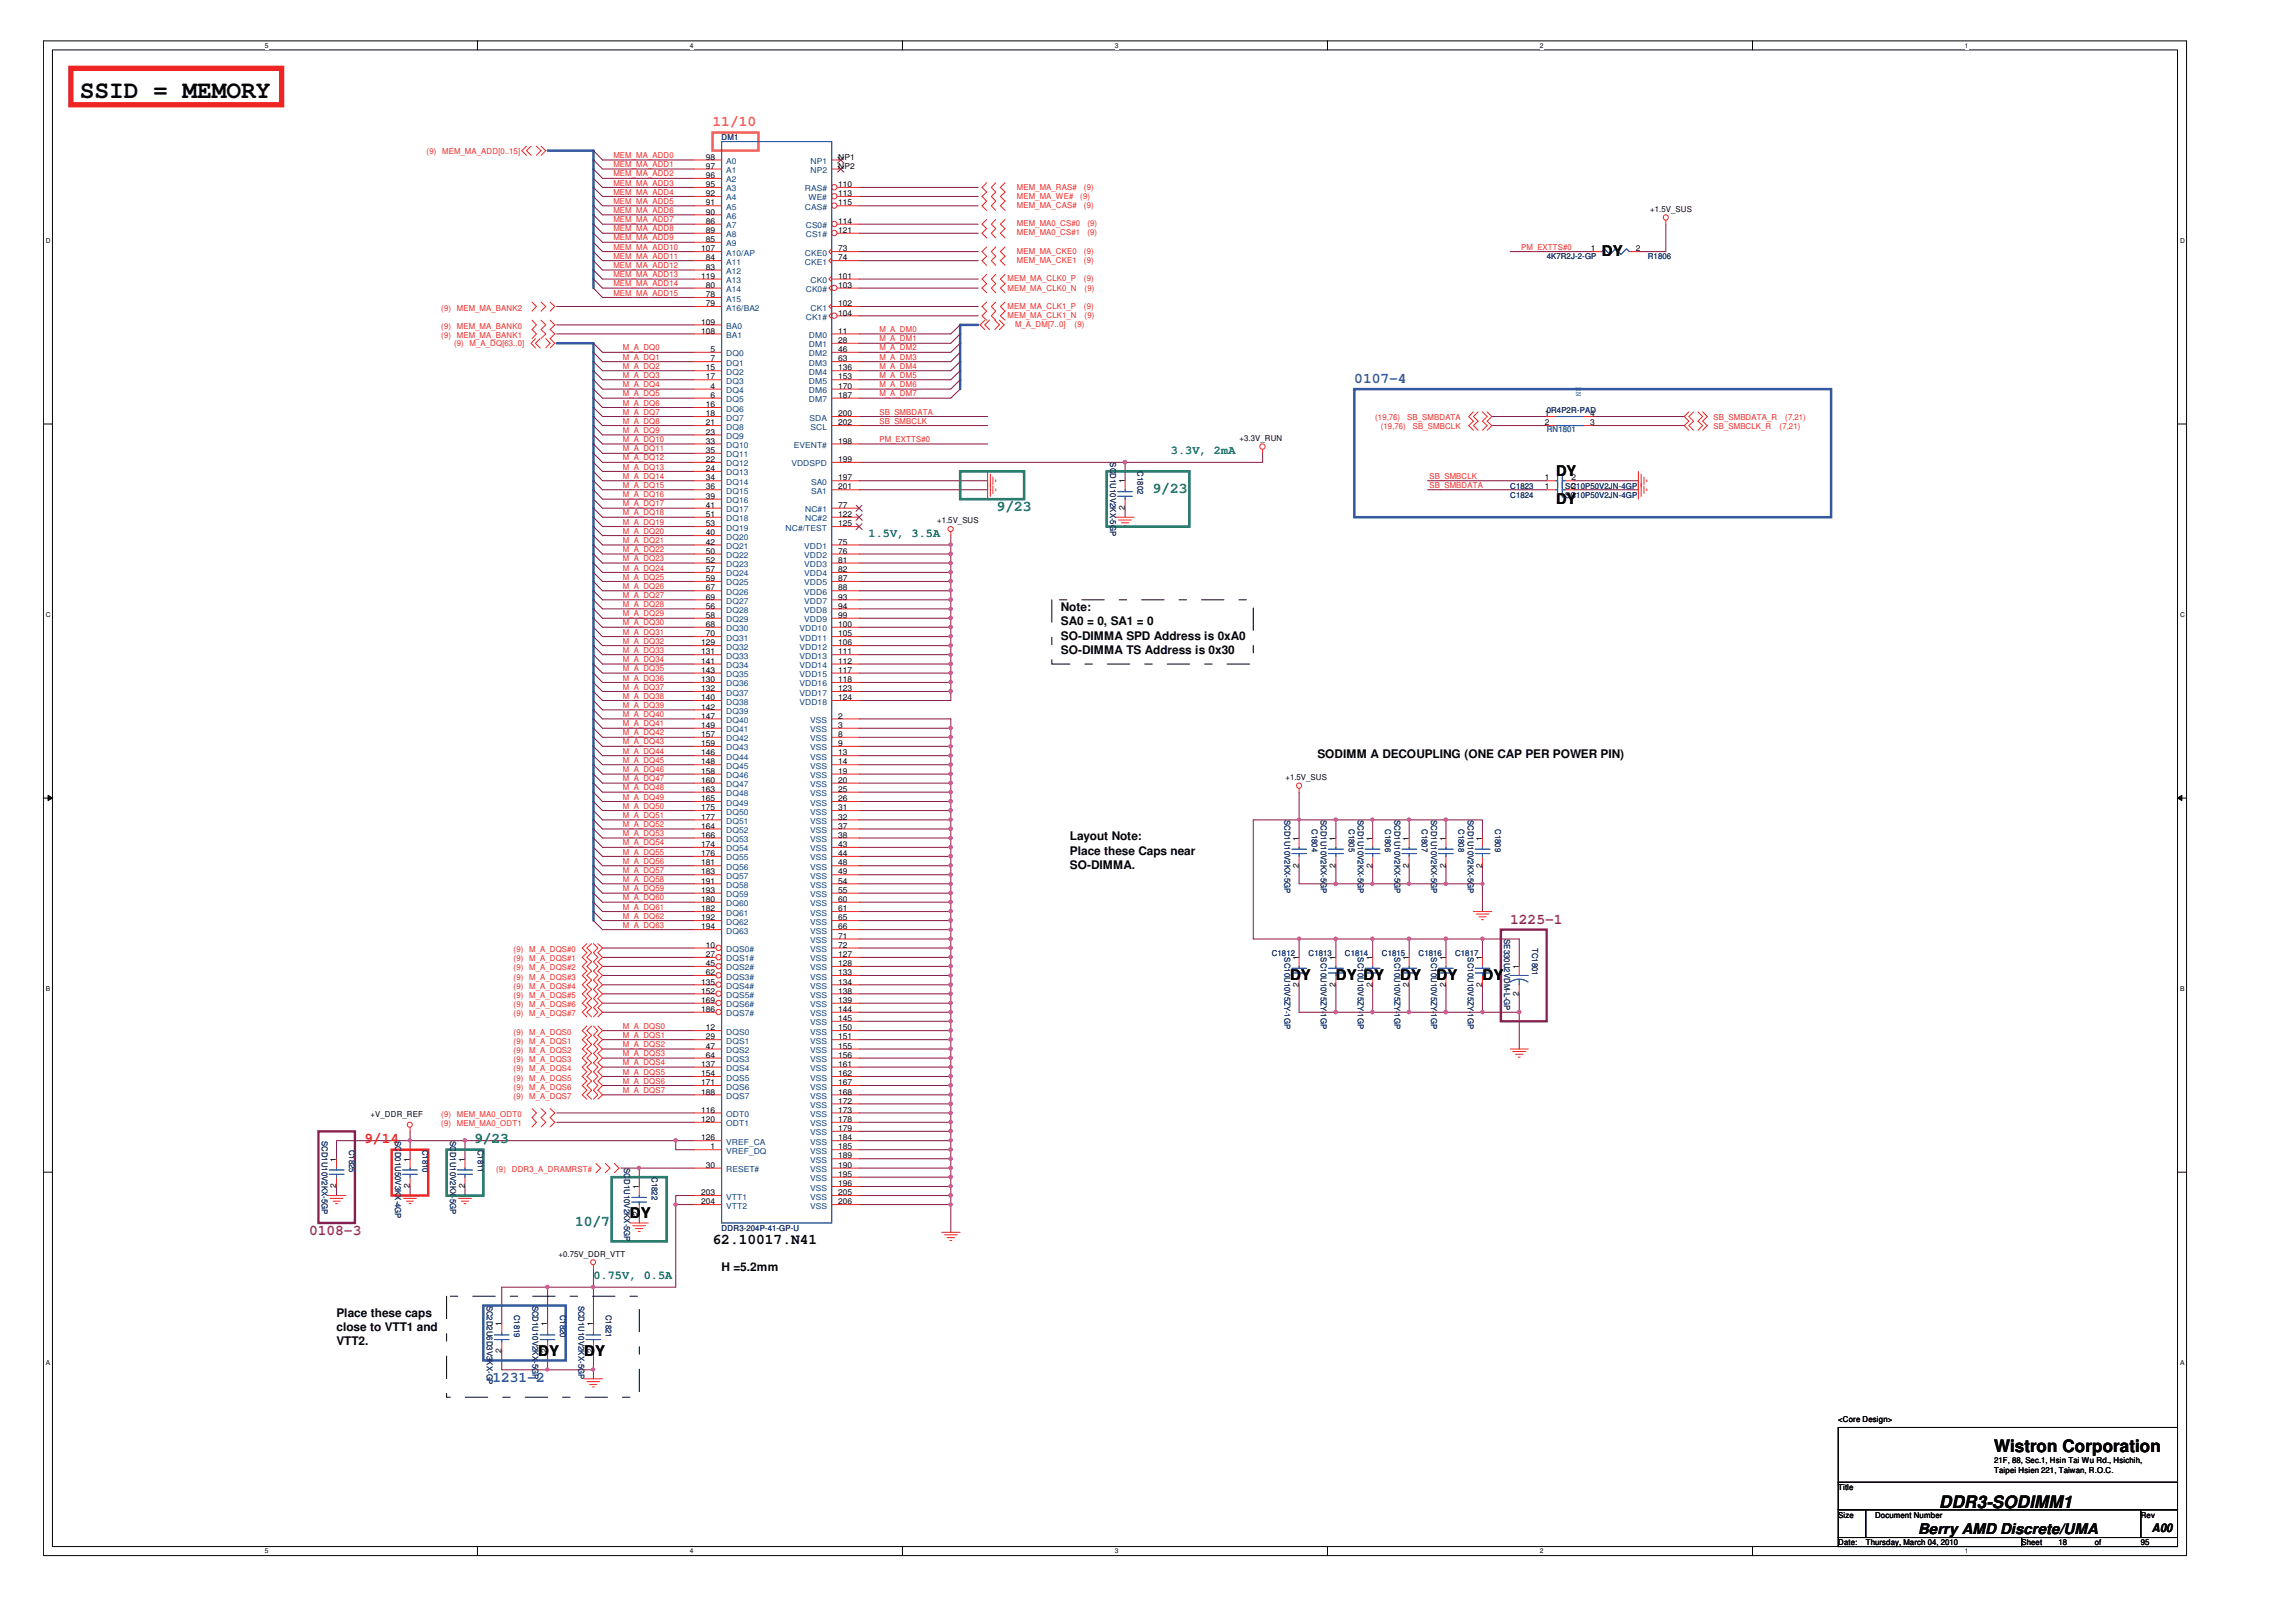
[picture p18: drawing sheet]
<svg xmlns="http://www.w3.org/2000/svg" width="297mm" height="210mm" viewBox="0 0 297 210" stroke-linecap="round" stroke-linejoin="round" font-family="sans-serif">
<defs><g id="words">
<text font-size="3.2" fill="#040503" x="10.3" y="12.6">SSID = MEMORY</text>
<g font-size="2.2" fill="#040503">
<text x="258" y="188">Wistron Corporation</text>
<text x="250.9" y="195.1">DDR3-SODIMM1</text>
</g>
<text font-size="1.9" fill="#f47e25" x="92.2" y="16.3">11/10</text>
<g font-size="1.9" fill="#040503">
<text x="207.2" y="33.1">DY</text>
<text x="201.3" y="61.6">DY</text>
<text x="201.3" y="65.2">DY</text>
<text x="166.9" y="126.8">DY</text>
<text x="172.8" y="126.8">DY DY</text>
<text x="181.1" y="126.8">DY</text>
<text x="185.9" y="126.8">DY</text>
<text x="191.8" y="126.8">DY</text>
<text x="81.5" y="157.7">DY</text>
<text x="92.2" y="161">62.10017.N41</text>
<text x="69.6" y="175.5">DY</text>
<text x="75.6" y="175.5">DY</text>
<text x="248.1" y="198.5">Berry AMD Discrete/UMA</text>
</g>
<g font-size="1.9" fill="#3457a6">
<text x="175.2" y="49.5">0107-4</text>
<text x="63.7" y="178.8">1231-2</text>
</g>
<g font-size="1.9" fill="#047e41">
<text x="149.1" y="63.8">9/23</text>
<text x="128.9" y="66.2">9/23</text>
<text x="61.3" y="148">9/23</text>
<text x="74.4" y="158.7">10/7</text>
</g>
<g font-size="1.9" fill="#87267d">
<text x="195.4" y="119.5">1225-1</text>
<text x="40" y="159.8">0108-3</text>
</g>
<text font-size="1.9" fill="#ee2523" x="47.1" y="148">9/14</text>
<g font-size="1.5" fill="#047e41">
<text x="151.5" y="58.7">3.3V, 2mA</text>
<text x="112.4" y="69.4">1.5V, 3.5A</text>
<text x="76.8" y="165.5">0.75V, 0.5A</text>
</g>
<g font-size="1.5" fill="#040503">
<text x="137.2" y="79.1">Note:</text>
<text x="137.2" y="80.9">SA0 = 0, SA1 = 0</text>
<text x="137.2" y="82.8">SO-DIMMA SPD Address is 0xA0</text>
<text x="137.2" y="84.6">SO-DIMMA TS Address is 0x30</text>
<text x="170.4" y="98">SODIMM A DECOUPLING (ONE CAP PER POWER PIN)</text>
<text x="138.4" y="108.7">Layout Note:</text>
<text x="138.4" y="110.6">Place these Caps near</text>
<text x="138.4" y="112.4">SO-DIMMA.</text>
<text x="93.4" y="164.5">H =5.2mm</text>
<text x="43.5" y="170.4">Place these caps</text>
<text x="43.5" y="172.3">close to VTT1 and</text>
<text x="43.5" y="174.1">VTT2.</text>
<text x="278.4" y="198.2">A00</text>
</g>
<g font-size="1" fill="#ee2523">
<text x="55.2" y="19.9">(9)</text>
<text x="57.2" y="19.9">MEM_MA_ADD[0..15]</text>
<text x="79.4" y="20.5">MEM_MA_ADD0</text>
<text x="79.4" y="21.6">MEM_MA_ADD1</text>
<text x="79.4" y="22.8">MEM_MA_ADD2</text>
<text x="79.4" y="24">MEM_MA_ADD3</text>
<text x="79.4" y="25.2">MEM_MA_ADD4</text>
<text x="79.4" y="26.4">MEM_MA_ADD5</text>
<text x="79.4" y="27.6">MEM_MA_ADD6</text>
<text x="79.4" y="28.8">MEM_MA_ADD7</text>
<text x="79.4" y="29.9">MEM_MA_ADD8</text>
<text x="131.6" y="25.7">MEM_MA_WE#</text>
<text x="131.6" y="26.9">MEM_MA_CAS#</text>
<text x="131.6" y="24.5">MEM_MA_RAS#</text>
<text x="131.6" y="29.3">MEM_MA0_CS#0</text>
<text x="139.7" y="25.7">(9)</text>
<text x="140.2" y="26.9">(9)</text>
<text x="140.2" y="24.5">(9)</text>
<text x="140.7" y="29.3">(9)</text>
<text x="79.4" y="31.1">MEM_MA_ADD9</text>
<text x="79.4" y="32.3">MEM_MA_ADD10</text>
<text x="79.4" y="33.5">MEM_MA_ADD11</text>
<text x="79.4" y="34.7">MEM_MA_ADD12</text>
<text x="79.4" y="35.9">MEM_MA_ADD13</text>
<text x="131.6" y="32.8">MEM_MA_CKE0</text>
<text x="131.6" y="34.1">MEM_MA_CKE1</text>
<text x="131.6" y="30.5">MEM_MA0_CS#1</text>
<text x="140.2" y="32.8">(9)</text>
<text x="140.2" y="34.1">(9)</text>
<text x="140.7" y="30.5">(9)</text>
<text x="196.8" y="32.3">PM_EXTTS#0</text>
<text x="57.1" y="40.2">(9)</text>
<text x="59.1" y="40.2">MEM_MA_BANK2</text>
<text x="79.4" y="37">MEM_MA_ADD14</text>
<text x="79.4" y="38.3">MEM_MA_ADD15</text>
<text x="130.4" y="36.4">MEM_MA_CLK0_P</text>
<text x="130.4" y="37.6">MEM_MA_CLK0_N</text>
<text x="130.4" y="40">MEM_MA_CLK1_P</text>
<text x="130.4" y="41.2">MEM_MA_CLK1_N</text>
<text x="140.2" y="36.4">(9)</text>
<text x="140.2" y="40">(9)</text>
<text x="140.3" y="37.6">(9)</text>
<text x="140.3" y="41.2">(9)</text>
<text x="57.1" y="42.6">(9)</text>
<text x="57.1" y="43.8">(9)</text>
<text x="58.7" y="44.8">(9)</text>
<text x="59.1" y="42.6">MEM_MA_BANK0</text>
<text x="59.1" y="43.8">MEM_MA_BANK1</text>
<text x="60.8" y="44.8">M_A_DQ[63..0]</text>
<text x="80.6" y="45.4">M_A_DQ0</text>
<text x="80.6" y="46.6">M_A_DQ1</text>
<text x="80.6" y="47.7">M_A_DQ2</text>
<text x="113.8" y="47.7">M_A_DM4</text>
<text x="113.8" y="43">M_A_DM0</text>
<text x="113.8" y="44.2">M_A_DM1</text>
<text x="113.8" y="45.4">M_A_DM2</text>
<text x="113.8" y="46.6">M_A_DM3</text>
<text x="131.3" y="42.3">M_A_DM[7..0]</text>
<text x="139" y="42.3">(9)</text>
<text x="80.6" y="48.9">M_A_DQ3</text>
<text x="80.6" y="50.1">M_A_DQ4</text>
<text x="80.6" y="51.3">M_A_DQ5</text>
<text x="80.6" y="52.5">M_A_DQ6</text>
<text x="80.6" y="53.7">M_A_DQ7</text>
<text x="113.8" y="48.9">M_A_DM5</text>
<text x="113.8" y="50.1">M_A_DM6</text>
<text x="113.8" y="51.3">M_A_DM7</text>
<text x="113.8" y="53.7">SB_SMBDATA</text>
<text x="80.6" y="59.6">M_A_DQ12</text>
<text x="80.6" y="54.8">M_A_DQ8</text>
<text x="80.6" y="56">M_A_DQ9</text>
<text x="80.6" y="57.2">M_A_DQ10</text>
<text x="80.6" y="58.4">M_A_DQ11</text>
<text x="113.8" y="54.8">SB_SMBCLK</text>
<text x="113.8" y="57.2">PM_EXTTS#0</text>
<text x="177.9" y="54.3">(19,76)</text>
<text x="178.6" y="55.5">(19,76)</text>
<text x="182.1" y="54.3">SB_SMBDATA</text>
<text x="182.8" y="55.5">SB_SMBCLK</text>
<text x="221.7" y="55.5">SB_SMBCLK_R</text>
<text x="221.7" y="54.3">SB_SMBDATA_R</text>
<text x="230.2" y="55.5">(7,21)</text>
<text x="231" y="54.3">(7,21)</text>
<text x="80.6" y="60.8">M_A_DQ13</text>
<text x="80.6" y="62">M_A_DQ14</text>
<text x="80.6" y="63.1">M_A_DQ15</text>
<text x="80.6" y="64.4">M_A_DQ16</text>
<text x="80.6" y="65.5">M_A_DQ17</text>
<text x="184.9" y="62">SB_SMBCLK</text>
<text x="184.9" y="63.1">SB_SMBDATA</text>
<text x="80.6" y="66.7">M_A_DQ18</text>
<text x="80.6" y="67.9">M_A_DQ19</text>
<text x="80.6" y="69.1">M_A_DQ20</text>
<text x="80.6" y="70.3">M_A_DQ21</text>
<text x="80.6" y="71.5">M_A_DQ22</text>
<text x="80.6" y="72.6">M_A_DQ23</text>
<text x="80.6" y="73.8">M_A_DQ24</text>
<text x="80.6" y="75">M_A_DQ25</text>
<text x="80.6" y="76.2">M_A_DQ26</text>
<text x="80.6" y="77.4">M_A_DQ27</text>
<text x="80.6" y="78.6">M_A_DQ28</text>
<text x="80.6" y="79.8">M_A_DQ29</text>
<text x="80.6" y="80.9">M_A_DQ30</text>
<text x="80.6" y="82.1">M_A_DQ31</text>
<text x="80.6" y="83.3">M_A_DQ32</text>
<text x="80.6" y="84.5">M_A_DQ33</text>
<text x="80.6" y="85.7">M_A_DQ34</text>
<text x="80.6" y="86.9">M_A_DQ35</text>
<text x="80.6" y="88.1">M_A_DQ36</text>
<text x="80.6" y="89.2">M_A_DQ37</text>
<text x="80.6" y="92.8">M_A_DQ40</text>
<text x="80.6" y="94">M_A_DQ41</text>
<text x="80.6" y="95.2">M_A_DQ42</text>
<text x="80.6" y="90.4">M_A_DQ38</text>
<text x="80.6" y="91.6">M_A_DQ39</text>
<text x="80.6" y="96.3">M_A_DQ43</text>
<text x="80.6" y="97.6">M_A_DQ44</text>
<text x="80.6" y="98.7">M_A_DQ45</text>
<text x="80.6" y="99.9">M_A_DQ46</text>
<text x="80.6" y="101.1">M_A_DQ47</text>
<text x="80.6" y="102.3">M_A_DQ48</text>
<text x="80.6" y="103.5">M_A_DQ49</text>
<text x="80.6" y="104.7">M_A_DQ50</text>
<text x="80.6" y="105.9">M_A_DQ51</text>
<text x="80.6" y="107">M_A_DQ52</text>
<text x="80.6" y="108.2">M_A_DQ53</text>
<text x="80.6" y="109.4">M_A_DQ54</text>
<text x="80.6" y="110.6">M_A_DQ55</text>
<text x="80.6" y="111.8">M_A_DQ56</text>
<text x="80.6" y="113">M_A_DQ57</text>
<text x="80.6" y="114.1">M_A_DQ58</text>
<text x="80.6" y="115.3">M_A_DQ59</text>
<text x="80.6" y="116.5">M_A_DQ60</text>
<text x="80.6" y="117.7">M_A_DQ61</text>
<text x="80.6" y="118.9">M_A_DQ62</text>
<text x="66.4" y="123.2">(9)</text>
<text x="66.4" y="124.4">(9)</text>
<text x="66.4" y="125.6">(9)</text>
<text x="68.5" y="123.2">M_A_DQS#0</text>
<text x="68.5" y="124.4">M_A_DQS#1</text>
<text x="68.5" y="125.6">M_A_DQS#2</text>
<text x="80.6" y="120.1">M_A_DQ63</text>
<text x="66.4" y="126.8">(9)</text>
<text x="66.4" y="128">(9)</text>
<text x="66.4" y="129.1">(9)</text>
<text x="66.4" y="130.3">(9)</text>
<text x="66.4" y="131.5">(9)</text>
<text x="68.5" y="126.8">M_A_DQS#3</text>
<text x="68.5" y="128">M_A_DQS#4</text>
<text x="68.5" y="129.1">M_A_DQS#5</text>
<text x="68.5" y="130.3">M_A_DQS#6</text>
<text x="68.5" y="131.5">M_A_DQS#7</text>
<text x="66.4" y="133.9">(9)</text>
<text x="66.4" y="135.1">(9)</text>
<text x="66.4" y="136.3">(9)</text>
<text x="66.4" y="137.4">(9)</text>
<text x="68.5" y="133.9">M_A_DQS0</text>
<text x="68.5" y="135.1">M_A_DQS1</text>
<text x="68.5" y="136.3">M_A_DQS2</text>
<text x="68.5" y="137.4">M_A_DQS3</text>
<text x="80.6" y="136.7">M_A_DQS3</text>
<text x="80.6" y="137.9">M_A_DQS4</text>
<text x="80.6" y="133.1">M_A_DQS0</text>
<text x="80.6" y="134.3">M_A_DQS1</text>
<text x="80.6" y="135.5">M_A_DQS2</text>
<text x="66.4" y="138.7">(9)</text>
<text x="66.4" y="139.8">(9)</text>
<text x="66.4" y="141">(9)</text>
<text x="66.4" y="142.2">(9)</text>
<text x="68.5" y="138.7">M_A_DQS4</text>
<text x="68.5" y="139.8">M_A_DQS5</text>
<text x="68.5" y="141">M_A_DQS6</text>
<text x="68.5" y="142.2">M_A_DQS7</text>
<text x="80.6" y="139.1">M_A_DQS5</text>
<text x="80.6" y="140.2">M_A_DQS6</text>
<text x="80.6" y="141.4">M_A_DQS7</text>
<text x="57.1" y="144.6">(9)</text>
<text x="57.1" y="145.8">(9)</text>
<text x="59.1" y="144.6">MEM_MA0_ODT0</text>
<text x="59.1" y="145.8">MEM_MA0_ODT1</text>
<text x="64.2" y="151.7">(9)</text>
<text x="66.2" y="151.7">DDR3_A_DRAMRST#</text>
</g>
<g font-size="1" fill="#040503">
<text x="91.3" y="20.7">98</text>
<text x="91.3" y="21.8">97</text>
<text x="91.3" y="23">96</text>
<text x="108.4" y="20.7">NP1</text>
<text x="108.4" y="21.8">NP2</text>
<text x="91.3" y="24.2">95</text>
<text x="91.3" y="25.4">92</text>
<text x="91.3" y="26.6">91</text>
<text x="91.3" y="27.8">90</text>
<text x="91.3" y="29">86</text>
<text x="108.4" y="25.4">113</text>
<text x="108.4" y="29">114</text>
<text x="108.4" y="24.2">110</text>
<text x="108.4" y="26.6">115</text>
<text x="213.5" y="27.4">+1.5V_SUS</text>
<text x="90.7" y="32.5">107</text>
<text x="91.3" y="30.1">89</text>
<text x="91.3" y="31.3">85</text>
<text x="91.3" y="33.7">84</text>
<text x="91.3" y="34.9">83</text>
<text x="108.4" y="30.1">121</text>
<text x="108.4" y="32.5">73</text>
<text x="108.4" y="33.7">74</text>
<text x="205.8" y="32.5">1</text>
<text x="211.6" y="32.5">2</text>
<text x="90.7" y="36.1">119</text>
<text x="91.3" y="37.2">80</text>
<text x="91.3" y="38.5">78</text>
<text x="91.3" y="39.6">79</text>
<text x="108.4" y="37.2">103</text>
<text x="108.4" y="40.8">104</text>
<text x="108.4" y="36.1">101</text>
<text x="108.4" y="39.6">102</text>
<text x="90.7" y="42">109</text>
<text x="90.7" y="43.2">108</text>
<text x="91.3" y="47.9">15</text>
<text x="91.9" y="45.6">5</text>
<text x="91.9" y="46.8">7</text>
<text x="108.4" y="43.2">11</text>
<text x="108.4" y="44.4">28</text>
<text x="108.4" y="45.6">46</text>
<text x="108.4" y="46.8">63</text>
<text x="108.4" y="47.9">136</text>
<text x="91.3" y="49.1">17</text>
<text x="91.3" y="52.7">16</text>
<text x="91.3" y="53.9">18</text>
<text x="91.9" y="50.3">4</text>
<text x="91.9" y="51.5">6</text>
<text x="108.4" y="49.1">153</text>
<text x="108.4" y="50.3">170</text>
<text x="108.4" y="51.5">187</text>
<text x="108.4" y="53.9">200</text>
<text x="199.9" y="53.9">1</text>
<text x="205.7" y="53.9">4</text>
<text x="91.3" y="55">21</text>
<text x="91.3" y="56.2">23</text>
<text x="91.3" y="57.4">33</text>
<text x="91.3" y="58.6">35</text>
<text x="91.3" y="59.8">22</text>
<text x="108.4" y="55">202</text>
<text x="108.4" y="59.8">199</text>
<text x="108.4" y="57.4">198</text>
<text x="160.4" y="57">+3.3V_RUN</text>
<text x="199.9" y="55">2</text>
<text x="205.7" y="55">3</text>
<text x="91.3" y="61">24</text>
<text x="91.3" y="62.2">34</text>
<text x="91.3" y="63.3">36</text>
<text x="91.3" y="64.6">39</text>
<text x="91.3" y="65.7">41</text>
<text x="108.4" y="62.2">197</text>
<text x="108.4" y="63.3">201</text>
<text x="108.4" y="65.7">77</text>
<text x="145.5" y="62.5" transform="rotate(-90 145.5 62.5)">1</text>
<text x="199.9" y="62.2">1</text>
<text x="199.9" y="63.3">1</text>
<text x="203.3" y="62.2">2</text>
<text x="203.3" y="63.3">2</text>
<text x="91.3" y="66.9">51</text>
<text x="91.3" y="68.1">53</text>
<text x="91.3" y="69.3">40</text>
<text x="91.3" y="70.5">42</text>
<text x="91.3" y="71.7">50</text>
<text x="108.4" y="66.9">122</text>
<text x="108.4" y="68.1">125</text>
<text x="108.4" y="70.5">75</text>
<text x="108.4" y="71.7">76</text>
<text x="121.2" y="67.7">+1.5V_SUS</text>
<text x="145.5" y="66" transform="rotate(-90 145.5 66)">2</text>
<text x="91.3" y="72.8">52</text>
<text x="91.3" y="74">57</text>
<text x="91.3" y="75.2">59</text>
<text x="91.3" y="76.4">67</text>
<text x="91.3" y="77.6">69</text>
<text x="108.4" y="72.8">81</text>
<text x="108.4" y="74">82</text>
<text x="108.4" y="75.2">87</text>
<text x="108.4" y="76.4">88</text>
<text x="108.4" y="77.6">93</text>
<text x="90.7" y="83.5">129</text>
<text x="91.3" y="78.8">56</text>
<text x="91.3" y="80">58</text>
<text x="91.3" y="81.1">68</text>
<text x="91.3" y="82.3">70</text>
<text x="108.4" y="78.8">94</text>
<text x="108.4" y="80">99</text>
<text x="108.4" y="81.1">100</text>
<text x="108.4" y="82.3">105</text>
<text x="108.4" y="83.5">106</text>
<text x="90.7" y="84.7">131</text>
<text x="90.7" y="85.9">141</text>
<text x="90.7" y="87.1">143</text>
<text x="90.7" y="88.3">130</text>
<text x="90.7" y="89.4">132</text>
<text x="108.4" y="84.7">111</text>
<text x="108.4" y="85.9">112</text>
<text x="108.4" y="87.1">117</text>
<text x="108.4" y="88.3">118</text>
<text x="108.4" y="89.4">123</text>
<text x="90.7" y="90.6">140</text>
<text x="90.7" y="91.8">142</text>
<text x="90.7" y="93">147</text>
<text x="90.7" y="94.2">149</text>
<text x="90.7" y="95.4">157</text>
<text x="108.4" y="93">2</text>
<text x="108.4" y="90.6">124</text>
<text x="108.4" y="94.2">3</text>
<text x="108.4" y="95.4">8</text>
<text x="90.7" y="96.5">159</text>
<text x="90.7" y="97.8">146</text>
<text x="90.7" y="98.9">148</text>
<text x="90.7" y="100.1">158</text>
<text x="90.7" y="101.3">160</text>
<text x="108.4" y="96.5">9</text>
<text x="108.4" y="97.8">13</text>
<text x="108.4" y="98.9">14</text>
<text x="108.4" y="100.1">19</text>
<text x="108.4" y="101.3">20</text>
<text x="166.3" y="100.9">+1.5V_SUS</text>
<text x="90.7" y="102.5">163</text>
<text x="90.7" y="103.7">165</text>
<text x="90.7" y="104.9">175</text>
<text x="90.7" y="106.1">177</text>
<text x="90.7" y="107.2">164</text>
<text x="108.4" y="102.5">25</text>
<text x="108.4" y="103.7">26</text>
<text x="108.4" y="104.9">31</text>
<text x="108.4" y="106.1">32</text>
<text x="108.4" y="107.2">37</text>
<text x="90.7" y="108.4">166</text>
<text x="90.7" y="109.6">174</text>
<text x="90.7" y="110.8">176</text>
<text x="90.7" y="112">181</text>
<text x="90.7" y="113.2">183</text>
<text x="108.4" y="108.4">38</text>
<text x="108.4" y="109.6">43</text>
<text x="108.4" y="110.8">44</text>
<text x="108.4" y="112">48</text>
<text x="108.4" y="113.2">49</text>
<text x="168" y="112.3" transform="rotate(-90 168 112.3)">2</text>
<text x="168" y="108.8" transform="rotate(-90 168 108.8)">1</text>
<text x="172.8" y="112.3" transform="rotate(-90 172.8 112.3)">2</text>
<text x="172.8" y="108.8" transform="rotate(-90 172.8 108.8)">1</text>
<text x="177.5" y="112.3" transform="rotate(-90 177.5 112.3)">2</text>
<text x="177.5" y="108.8" transform="rotate(-90 177.5 108.8)">1</text>
<text x="182.3" y="112.3" transform="rotate(-90 182.3 112.3)">2</text>
<text x="182.3" y="108.8" transform="rotate(-90 182.3 108.8)">1</text>
<text x="187" y="112.3" transform="rotate(-90 187 112.3)">2</text>
<text x="187" y="108.8" transform="rotate(-90 187 108.8)">1</text>
<text x="191.7" y="112.3" transform="rotate(-90 191.7 112.3)">2</text>
<text x="191.7" y="108.8" transform="rotate(-90 191.7 108.8)">1</text>
<text x="90.7" y="114.3">191</text>
<text x="90.7" y="115.5">193</text>
<text x="90.7" y="116.7">180</text>
<text x="90.7" y="117.9">182</text>
<text x="90.7" y="119.1">192</text>
<text x="108.4" y="114.3">54</text>
<text x="108.4" y="115.5">55</text>
<text x="108.4" y="116.7">60</text>
<text x="108.4" y="117.9">61</text>
<text x="108.4" y="119.1">65</text>
<text x="90.7" y="120.3">194</text>
<text x="91.3" y="122.6">10</text>
<text x="91.3" y="123.9">27</text>
<text x="91.3" y="125">45</text>
<text x="108.4" y="120.3">66</text>
<text x="108.4" y="121.5">71</text>
<text x="108.4" y="122.6">72</text>
<text x="108.4" y="123.9">127</text>
<text x="108.4" y="125">128</text>
<text x="168" y="124.2" transform="rotate(-90 168 124.2)">1</text>
<text x="172.8" y="124.2" transform="rotate(-90 172.8 124.2)">1</text>
<text x="177.5" y="124.2" transform="rotate(-90 177.5 124.2)">1</text>
<text x="182.3" y="124.2" transform="rotate(-90 182.3 124.2)">1</text>
<text x="187" y="124.2" transform="rotate(-90 187 124.2)">1</text>
<text x="191.7" y="124.2" transform="rotate(-90 191.7 124.2)">1</text>
<text x="196.5" y="125.4" transform="rotate(-90 196.5 125.4)">1</text>
<text x="90.7" y="127.4">135</text>
<text x="90.7" y="128.6">152</text>
<text x="90.7" y="129.8">169</text>
<text x="90.7" y="131">186</text>
<text x="91.3" y="126.2">62</text>
<text x="108.4" y="127.4">134</text>
<text x="108.4" y="126.2">133</text>
<text x="108.4" y="128.6">138</text>
<text x="108.4" y="129.8">139</text>
<text x="108.4" y="131">144</text>
<text x="168" y="127.7" transform="rotate(-90 168 127.7)">2</text>
<text x="172.8" y="127.7" transform="rotate(-90 172.8 127.7)">2</text>
<text x="177.5" y="127.7" transform="rotate(-90 177.5 127.7)">2</text>
<text x="182.3" y="127.7" transform="rotate(-90 182.3 127.7)">2</text>
<text x="187" y="127.7" transform="rotate(-90 187 127.7)">2</text>
<text x="191.7" y="127.7" transform="rotate(-90 191.7 127.7)">2</text>
<text x="196.5" y="128.9" transform="rotate(-90 196.5 128.9)">2</text>
<text x="91.3" y="133.3">12</text>
<text x="91.3" y="134.5">29</text>
<text x="91.3" y="135.7">47</text>
<text x="91.3" y="136.9">64</text>
<text x="108.4" y="132.1">145</text>
<text x="108.4" y="134.5">151</text>
<text x="108.4" y="133.3">150</text>
<text x="108.4" y="135.7">155</text>
<text x="108.4" y="136.9">156</text>
<text x="90.7" y="138.1">137</text>
<text x="90.7" y="139.3">154</text>
<text x="90.7" y="140.4">171</text>
<text x="90.7" y="141.6">188</text>
<text x="90.7" y="144">116</text>
<text x="108.4" y="138.1">161</text>
<text x="108.4" y="139.3">162</text>
<text x="108.4" y="140.4">167</text>
<text x="108.4" y="141.6">168</text>
<text x="108.4" y="144">173</text>
<text x="108.4" y="142.8">172</text>
<text x="47.9" y="144.6">+V_DDR_REF</text>
<text x="90.7" y="145.2">120</text>
<text x="90.7" y="147.6">126</text>
<text x="91.9" y="148.7">1</text>
<text x="108.4" y="146.4">179</text>
<text x="108.4" y="145.2">178</text>
<text x="108.4" y="148.7">185</text>
<text x="108.4" y="147.6">184</text>
<text x="108.4" y="149.9">189</text>
<text x="43.5" y="153.8" transform="rotate(-90 43.5 153.8)">2</text>
<text x="43.5" y="150.3" transform="rotate(-90 43.5 150.3)">1</text>
<text x="53" y="153.8" transform="rotate(-90 53 153.8)">2</text>
<text x="53" y="150.3" transform="rotate(-90 53 150.3)">1</text>
<text x="60.1" y="153.8" transform="rotate(-90 60.1 153.8)">2</text>
<text x="60.1" y="150.3" transform="rotate(-90 60.1 150.3)">1</text>
<text x="82.7" y="153.9" transform="rotate(-90 82.7 153.9)">1</text>
<text x="90.7" y="154.7">203</text>
<text x="90.7" y="155.8">204</text>
<text x="91.3" y="151.1">30</text>
<text x="108.4" y="151.1">190</text>
<text x="108.4" y="152.3">195</text>
<text x="108.4" y="153.5">196</text>
<text x="108.4" y="154.7">205</text>
<text x="108.4" y="155.8">206</text>
<text x="82.7" y="157.3" transform="rotate(-90 82.7 157.3)">2</text>
<text x="72.3" y="162.6">+0.75V_DDR_VTT</text>
<text x="64.9" y="171.7" transform="rotate(-90 64.9 171.7)">1</text>
<text x="70.8" y="171.7" transform="rotate(-90 70.8 171.7)">1</text>
<text x="76.7" y="171.7" transform="rotate(-90 76.7 171.7)">1</text>
<text x="64.9" y="175.1" transform="rotate(-90 64.9 175.1)">2</text>
<text x="70.8" y="175.1" transform="rotate(-90 70.8 175.1)">2</text>
<text x="76.7" y="175.1" transform="rotate(-90 76.7 175.1)">2</text>
<text x="237.8" y="184">&lt;Core Design&gt;</text>
<text x="258" y="189.3">21F, 88, Sec.1, Hsin Tai Wu Rd., Hsichih,</text>
<text x="258" y="190.6">Taipei Hsien 221, Taiwan, R.O.C.</text>
<text x="237.8" y="192.8">Title</text>
<text x="237.8" y="196.4">Size</text>
<text x="242.6" y="196.4">Document Number</text>
<text x="276.9" y="196.4">Rev</text>
<text x="237.8" y="200">Date:</text>
<text x="241.4" y="200">Thursday, March 04, 2010</text>
<text x="261.5" y="200">Sheet</text>
<text x="266.3" y="200">18</text>
<text x="271" y="200">of</text>
<text x="277" y="200">95</text>
</g>
<g font-size="1" fill="#252c73">
<text x="93.4" y="18.2">DM1</text>
<text x="200.1" y="33.6">4K7R2J-2-GP</text>
<text x="213.2" y="33.6">R1806</text>
<text x="200.1" y="53.5">0R4P2R-PAD</text>
<text x="143.6" y="59.8" transform="rotate(90 143.6 59.8)">SCD1U10V2KX-5GP</text>
<text x="147.2" y="61" transform="rotate(90 147.2 61)">C1802</text>
<text x="195.4" y="63.2">C1823</text>
<text x="195.4" y="64.4">C1824</text>
<text x="202.5" y="63.2">SC10P50V2JN-4GP</text>
<text x="202.5" y="64.4">SC10P50V2JN-4GP</text>
<text x="166.2" y="106.1" transform="rotate(90 166.2 106.1)">SCD1U10V2KX-5GP</text>
<text x="169.7" y="107.3" transform="rotate(90 169.7 107.3)">C1804</text>
<text x="170.9" y="106.1" transform="rotate(90 170.9 106.1)">SCD1U10V2KX-5GP</text>
<text x="174.5" y="107.3" transform="rotate(90 174.5 107.3)">C1805</text>
<text x="175.7" y="106.1" transform="rotate(90 175.7 106.1)">SCD1U10V2KX-5GP</text>
<text x="179.2" y="107.3" transform="rotate(90 179.2 107.3)">C1806</text>
<text x="180.4" y="106.1" transform="rotate(90 180.4 106.1)">SCD1U10V2KX-5GP</text>
<text x="184" y="107.3" transform="rotate(90 184 107.3)">C1807</text>
<text x="185.1" y="106.1" transform="rotate(90 185.1 106.1)">SCD1U10V2KX-5GP</text>
<text x="188.7" y="107.3" transform="rotate(90 188.7 107.3)">C1808</text>
<text x="189.9" y="106.1" transform="rotate(90 189.9 106.1)">SCD1U10V2KX-5GP</text>
<text x="193.4" y="107.3" transform="rotate(90 193.4 107.3)">C1809</text>
<text x="164.5" y="123.7">C1812</text>
<text x="166.2" y="123.9" transform="rotate(90 166.2 123.9)">SC10U10V5ZY-1GP</text>
<text x="169.3" y="123.7">C1813</text>
<text x="170.9" y="123.9" transform="rotate(90 170.9 123.9)">SC10U10V5ZY-1GP</text>
<text x="174" y="123.7">C1814</text>
<text x="175.7" y="123.9" transform="rotate(90 175.7 123.9)">SC10U10V5ZY-1GP</text>
<text x="178.8" y="123.7">C1815</text>
<text x="180.4" y="123.9" transform="rotate(90 180.4 123.9)">SC10U10V5ZY-1GP</text>
<text x="183.5" y="123.7">C1816</text>
<text x="185.1" y="123.9" transform="rotate(90 185.1 123.9)">SC10U10V5ZY-1GP</text>
<text x="188.2" y="123.7">C1817</text>
<text x="189.9" y="123.9" transform="rotate(90 189.9 123.9)">SC10U10V5ZY-1GP</text>
<text x="194.6" y="121.5" transform="rotate(90 194.6 121.5)">SE330U2VDM-L-GP</text>
<text x="198.2" y="122.7" transform="rotate(90 198.2 122.7)">TC1801</text>
<text x="41.6" y="147.6" transform="rotate(90 41.6 147.6)">SCD1U10V2KX-5GP</text>
<text x="45.2" y="148.8" transform="rotate(90 45.2 148.8)">C1825</text>
<text x="51.1" y="147.6" transform="rotate(90 51.1 147.6)">SCD01U50V3KX-4GP</text>
<text x="54.7" y="148.8" transform="rotate(90 54.7 148.8)">C1810</text>
<text x="58.2" y="147.6" transform="rotate(90 58.2 147.6)">SCD1U10V2KX-5GP</text>
<text x="61.8" y="148.8" transform="rotate(90 61.8 148.8)">C1811</text>
<text x="80.8" y="151.2" transform="rotate(90 80.8 151.2)">SCD1U10V2KX-5GP</text>
<text x="84.3" y="152.3" transform="rotate(90 84.3 152.3)">C1822</text>
<text x="93.4" y="159.3">DDR3-204P-41-GP-U</text>
<text x="63" y="169" transform="rotate(90 63 169)">SC2D2U6D3V3KX-GP</text>
<text x="66.5" y="170.1" transform="rotate(90 66.5 170.1)">C1819</text>
<text x="68.9" y="169" transform="rotate(90 68.9 169)">SCD1U10V2KX-5GP</text>
<text x="72.5" y="170.1" transform="rotate(90 72.5 170.1)">C1820</text>
<text x="74.8" y="169" transform="rotate(90 74.8 169)">SCD1U10V2KX-5GP</text>
<text x="78.4" y="170.1" transform="rotate(90 78.4 170.1)">C1821</text>
</g>
<g font-size="1" fill="#0e457b">
<text x="94" y="21.2">A0</text>
<text x="94" y="22.4">A1</text>
<text x="94" y="23.6">A2</text>
<text x="104.9" y="21.2">NP1</text>
<text x="104.9" y="22.4">NP2</text>
<text x="94" y="24.8">A3</text>
<text x="94" y="25.9">A4</text>
<text x="94" y="27.2">A5</text>
<text x="94" y="28.3">A6</text>
<text x="94" y="29.5">A7</text>
<text x="104.1" y="24.8">RAS#</text>
<text x="104.1" y="27.2">CAS#</text>
<text x="104.2" y="29.5">CS0#</text>
<text x="104.6" y="25.9">WE#</text>
<text x="94" y="30.7">A8</text>
<text x="94" y="31.9">A9</text>
<text x="94" y="33.1">A10/AP</text>
<text x="94" y="34.3">A11</text>
<text x="94" y="35.5">A12</text>
<text x="104.1" y="33.1">CKE0</text>
<text x="104.1" y="34.3">CKE1</text>
<text x="104.2" y="30.7">CS1#</text>
<text x="94" y="36.6">A13</text>
<text x="94" y="37.8">A14</text>
<text x="94" y="39">A15</text>
<text x="94" y="40.2">A16/BA2</text>
<text x="104.2" y="37.8">CK0#</text>
<text x="104.2" y="41.4">CK1#</text>
<text x="104.9" y="36.6">CK0</text>
<text x="104.9" y="40.2">CK1</text>
<text x="94" y="42.6">BA0</text>
<text x="94" y="43.7">BA1</text>
<text x="94" y="46.1">DQ0</text>
<text x="94" y="47.3">DQ1</text>
<text x="104.7" y="43.7">DM0</text>
<text x="104.7" y="44.9">DM1</text>
<text x="104.7" y="46.1">DM2</text>
<text x="104.7" y="47.3">DM3</text>
<text x="94" y="48.5">DQ2</text>
<text x="94" y="49.7">DQ3</text>
<text x="94" y="50.9">DQ4</text>
<text x="94" y="52">DQ5</text>
<text x="94" y="53.3">DQ6</text>
<text x="104.7" y="48.5">DM4</text>
<text x="104.7" y="49.7">DM5</text>
<text x="104.7" y="50.9">DM6</text>
<text x="104.7" y="52">DM7</text>
<text x="94" y="54.4">DQ7</text>
<text x="94" y="55.6">DQ8</text>
<text x="94" y="56.8">DQ9</text>
<text x="94" y="58">DQ10</text>
<text x="94" y="59.2">DQ11</text>
<text x="102.7" y="58">EVENT#</text>
<text x="104.7" y="54.4">SDA</text>
<text x="104.9" y="55.6">SCL</text>
<text x="94" y="60.4">DQ12</text>
<text x="94" y="61.5">DQ13</text>
<text x="94" y="62.7">DQ14</text>
<text x="94" y="63.9">DQ15</text>
<text x="94" y="65.1">DQ16</text>
<text x="102.4" y="60.4">VDDSPD</text>
<text x="104.9" y="62.7">SA0</text>
<text x="104.9" y="63.9">SA1</text>
<text x="94" y="66.3">DQ17</text>
<text x="94" y="67.5">DQ18</text>
<text x="94" y="68.7">DQ19</text>
<text x="94" y="69.8">DQ20</text>
<text x="94" y="71">DQ21</text>
<text x="101.6" y="68.7">NC#/TEST</text>
<text x="104" y="71">VDD1</text>
<text x="104.2" y="66.3">NC#1</text>
<text x="104.2" y="67.5">NC#2</text>
<text x="94" y="72.2">DQ22</text>
<text x="94" y="73.4">DQ23</text>
<text x="94" y="74.6">DQ24</text>
<text x="94" y="75.8">DQ25</text>
<text x="94" y="77">DQ26</text>
<text x="104" y="73.4">VDD3</text>
<text x="104" y="74.6">VDD4</text>
<text x="104" y="75.8">VDD5</text>
<text x="104" y="77">VDD6</text>
<text x="104" y="72.2">VDD2</text>
<text x="94" y="78.1">DQ27</text>
<text x="94" y="79.3">DQ28</text>
<text x="94" y="80.5">DQ29</text>
<text x="94" y="81.7">DQ30</text>
<text x="94" y="82.9">DQ31</text>
<text x="103.4" y="81.7">VDD10</text>
<text x="103.4" y="82.9">VDD11</text>
<text x="104" y="78.1">VDD7</text>
<text x="104" y="79.3">VDD8</text>
<text x="104" y="80.5">VDD9</text>
<text x="94" y="84.1">DQ32</text>
<text x="94" y="85.2">DQ33</text>
<text x="94" y="86.5">DQ34</text>
<text x="94" y="87.6">DQ35</text>
<text x="94" y="88.8">DQ36</text>
<text x="103.4" y="85.2">VDD13</text>
<text x="103.4" y="86.5">VDD14</text>
<text x="103.4" y="87.6">VDD15</text>
<text x="103.4" y="88.8">VDD16</text>
<text x="103.4" y="84.1">VDD12</text>
<text x="94" y="90">DQ37</text>
<text x="94" y="91.2">DQ38</text>
<text x="94" y="92.4">DQ39</text>
<text x="94" y="93.6">DQ40</text>
<text x="94" y="94.8">DQ41</text>
<text x="94" y="95.9">DQ42</text>
<text x="103.4" y="91.2">VDD18</text>
<text x="103.4" y="90">VDD17</text>
<text x="104.8" y="93.6">VSS</text>
<text x="104.8" y="94.8">VSS</text>
<text x="104.8" y="95.9">VSS</text>
<text x="94" y="97.1">DQ43</text>
<text x="94" y="98.3">DQ44</text>
<text x="94" y="99.5">DQ45</text>
<text x="94" y="100.7">DQ46</text>
<text x="94" y="101.9">DQ47</text>
<text x="104.8" y="97.1">VSS</text>
<text x="104.8" y="98.3">VSS</text>
<text x="104.8" y="99.5">VSS</text>
<text x="104.8" y="100.7">VSS</text>
<text x="104.8" y="101.9">VSS</text>
<text x="94" y="103">DQ48</text>
<text x="94" y="104.2">DQ49</text>
<text x="94" y="105.4">DQ50</text>
<text x="94" y="106.6">DQ51</text>
<text x="94" y="107.8">DQ52</text>
<text x="104.8" y="103">VSS</text>
<text x="104.8" y="104.2">VSS</text>
<text x="104.8" y="105.4">VSS</text>
<text x="104.8" y="106.6">VSS</text>
<text x="104.8" y="107.8">VSS</text>
<text x="94" y="109">DQ53</text>
<text x="94" y="110.2">DQ54</text>
<text x="94" y="111.3">DQ55</text>
<text x="94" y="112.6">DQ56</text>
<text x="94" y="113.7">DQ57</text>
<text x="104.8" y="109">VSS</text>
<text x="104.8" y="110.2">VSS</text>
<text x="104.8" y="111.3">VSS</text>
<text x="104.8" y="112.6">VSS</text>
<text x="104.8" y="113.7">VSS</text>
<text x="94" y="114.9">DQ58</text>
<text x="94" y="116.1">DQ59</text>
<text x="94" y="117.3">DQ60</text>
<text x="94" y="118.5">DQ61</text>
<text x="94" y="119.7">DQ62</text>
<text x="104.8" y="114.9">VSS</text>
<text x="104.8" y="116.1">VSS</text>
<text x="104.8" y="117.3">VSS</text>
<text x="104.8" y="118.5">VSS</text>
<text x="104.8" y="119.7">VSS</text>
<text x="94" y="120.8">DQ63</text>
<text x="94" y="123.2">DQS0#</text>
<text x="94" y="124.4">DQS1#</text>
<text x="94" y="125.6">DQS2#</text>
<text x="104.8" y="120.8">VSS</text>
<text x="104.8" y="122">VSS</text>
<text x="104.8" y="123.2">VSS</text>
<text x="104.8" y="124.4">VSS</text>
<text x="104.8" y="125.6">VSS</text>
<text x="94" y="126.8">DQS3#</text>
<text x="94" y="128">DQS4#</text>
<text x="94" y="129.1">DQS5#</text>
<text x="94" y="130.3">DQS6#</text>
<text x="94" y="131.5">DQS7#</text>
<text x="104.8" y="128">VSS</text>
<text x="104.8" y="126.8">VSS</text>
<text x="104.8" y="129.1">VSS</text>
<text x="104.8" y="130.3">VSS</text>
<text x="104.8" y="131.5">VSS</text>
<text x="94" y="133.9">DQS0</text>
<text x="94" y="135.1">DQS1</text>
<text x="94" y="136.3">DQS2</text>
<text x="94" y="137.4">DQS3</text>
<text x="104.8" y="132.7">VSS</text>
<text x="104.8" y="135.1">VSS</text>
<text x="104.8" y="133.9">VSS</text>
<text x="104.8" y="136.3">VSS</text>
<text x="104.8" y="137.4">VSS</text>
<text x="94" y="138.6">DQS4</text>
<text x="94" y="139.8">DQS5</text>
<text x="94" y="141">DQS6</text>
<text x="94" y="142.2">DQS7</text>
<text x="104.8" y="138.6">VSS</text>
<text x="104.8" y="139.8">VSS</text>
<text x="104.8" y="141">VSS</text>
<text x="104.8" y="142.2">VSS</text>
<text x="104.8" y="143.4">VSS</text>
<text x="94" y="144.5">ODT0</text>
<text x="94" y="145.8">ODT1</text>
<text x="94" y="149.3">VREF_DQ</text>
<text x="94" y="148.1">VREF_CA</text>
<text x="104.8" y="144.5">VSS</text>
<text x="104.8" y="146.9">VSS</text>
<text x="104.8" y="145.8">VSS</text>
<text x="104.8" y="149.3">VSS</text>
<text x="104.8" y="148.1">VSS</text>
<text x="94" y="151.7">RESET#</text>
<text x="94" y="155.2">VTT1</text>
<text x="104.8" y="150.5">VSS</text>
<text x="104.8" y="151.7">VSS</text>
<text x="104.8" y="152.9">VSS</text>
<text x="104.8" y="154.1">VSS</text>
<text x="104.8" y="155.2">VSS</text>
<text x="94" y="156.4">VTT2</text>
<text x="104.8" y="156.4">VSS</text>
</g>
<g font-size="1" fill="#3457a6">
<text x="203.9" y="50.1" transform="rotate(90 203.9 50.1)">RN</text>
<text x="200.1" y="55.9">RN1801</text>
</g>
<g font-size=".9" fill="#040503">
<text x="34.3" y="6.2">5</text>
<text x="89.2" y="6.2">4</text>
<text x="144.2" y="6.2">3</text>
<text x="199.2" y="6.2">2</text>
<text x="254.2" y="6.2">1</text>
<text x="5.9" y="31.4">D</text>
<text x="282" y="31.4">D</text>
<text x="5.9" y="79.8">C</text>
<text x="282" y="79.8">C</text>
<text x="5.9" y="128.3">B</text>
<text x="282" y="128.3">B</text>
<text x="5.9" y="176.7">A</text>
<text x="282" y="176.7">A</text>
<text x="34.3" y="201">5</text>
<text x="89.2" y="201">4</text>
<text x="144.2" y="201">3</text>
<text x="199.2" y="201">2</text>
<text x="254.2" y="201">1</text>
</g>
</g></defs>
<path d="M5.6 5.3h277.3v196h-277.3zM6.8 6.5h274.9v193.6h-274.9z" fill="none" stroke="#040503" stroke-width=".13"/>
<g fill="#fff">
<path d="M34.3 5.4h.4v1h-.4z"/>
<path d="M34.3 200.3h.4v.9h-.4z"/>
</g>
<path d="M61.8 5.3v1.2M61.8 200.1v1.2" fill="none" stroke="#040503" stroke-width=".13"/>
<g fill="#fff">
<path d="M89.2 5.4h.5v1h-.5z"/>
<path d="M89.2 200.3h.5v.9h-.5z"/>
</g>
<path d="M116.8 5.3v1.2M116.8 200.1v1.2" fill="none" stroke="#040503" stroke-width=".13"/>
<g fill="#fff">
<path d="M144.2 5.4h.5v1h-.5z"/>
<path d="M144.2 200.3h.5v.9h-.5z"/>
</g>
<path d="M171.7 5.3v1.2M171.7 200.1v1.2" fill="none" stroke="#040503" stroke-width=".13"/>
<g fill="#fff">
<path d="M199.2 5.4h.5v1h-.5z"/>
<path d="M199.2 200.3h.5v.9h-.5z"/>
</g>
<path d="M226.7 5.3v1.2M226.7 200.1v1.2" fill="none" stroke="#040503" stroke-width=".13"/>
<g fill="#fff">
<path d="M254.2 5.4h.5v1h-.5z"/>
<path d="M254.2 200.3h.5v.9h-.5z"/>
<path d="M5.9 30.7h.6v.9h-.6z"/>
<path d="M282 30.7h.6v.9h-.6z"/>
<path d="M5.9 79.1h.6v.9h-.6z"/>
<path d="M282 79.1h.6v.9h-.6z"/>
</g>
<path d="M5.6 54.9h1.2M281.7 54.9h1.2" fill="none" stroke="#040503" stroke-width=".13"/>
<g fill="#fff">
<path d="M5.9 127.5h.6v1h-.6z"/>
<path d="M282 127.5h.6v1h-.6z"/>
</g>
<path d="M5.6 103.3h1.2M281.7 103.3h1.2" fill="none" stroke="#040503" stroke-width=".13"/>
<path d="M6.2 102.9l.6 .4-.6 .3z" fill="#040503"/>
<path d="M6.2 102.9l.6 .4-.6 .3z" fill="none" stroke="#040503" stroke-width=".13"/>
<path d="M281.7 103.3l.6-.4v.7z" fill="#040503"/>
<path d="M281.7 103.3l.6-.4v.7z" fill="none" stroke="#040503" stroke-width=".13"/>
<g fill="#fff">
<path d="M5.9 175.9h.6v1h-.6z"/>
<path d="M282 175.9h.6v1h-.6z"/>
</g>
<path d="M5.6 151.7h1.2M281.7 151.7h1.2" fill="none" stroke="#040503" stroke-width=".13"/>
<path d="M111.1 104.9h11.9" fill="none" stroke="#89163e" stroke-width=".13"/>
<path d="M122.8 104.7h.3l.1 .2-.1 .1-.1 .1-.2-.1z" fill-rule="evenodd" fill="#ca5ca3"/>
<path d="M122.8 104.7h.3l.1 .2-.1 .1-.1 .1-.2-.1z" fill="none" stroke="#ca5ca3" stroke-width=".13"/>
<path d="M111.1 106.1h11.9" fill="none" stroke="#89163e" stroke-width=".13"/>
<path d="M122.8 105.9h.3l.1 .2-.1 .1-.1 .1-.2-.1z" fill-rule="evenodd" fill="#ca5ca3"/>
<path d="M122.8 105.9h.3l.1 .2-.1 .1-.1 .1-.2-.1z" fill="none" stroke="#ca5ca3" stroke-width=".13"/>
<path d="M111.1 102.5h11.9" fill="none" stroke="#89163e" stroke-width=".13"/>
<path d="M122.8 102.4h.3l.1 .1-.1 .1-.1 .1-.2-.1z" fill-rule="evenodd" fill="#ca5ca3"/>
<path d="M122.8 102.4h.3l.1 .1-.1 .1-.1 .1-.2-.1z" fill="none" stroke="#ca5ca3" stroke-width=".13"/>
<path d="M111.1 103.7h11.9M111.1 109.7h11.9M111.1 110.8h11.9M111.1 107.3h11.9" fill="none" stroke="#89163e" stroke-width=".13"/>
<path d="M122.8 107.1h.3l.1 .1-.1 .2-.1 .1-.2-.1z" fill-rule="evenodd" fill="#ca5ca3"/>
<path d="M122.8 107.1h.3l.1 .1-.1 .2-.1 .1-.2-.1z" fill="none" stroke="#ca5ca3" stroke-width=".13"/>
<g fill="none" stroke="#89163e" stroke-width=".13">
<path d="M77.9 59.8h11.9M77.9 45.6h11.9M111.1 48h11.9M77.9 61h11.9M77.9 62.2h11.9M77.9 63.4h11.9M77.9 93h11.9M77.9 94.2h11.9M77.9 95.4h11.9M77.9 96.6h11.9M111.1 87.1h11.9M111.1 88.3h11.9"/>
<path d="M111.1 84.7h11.9M111.1 108.4h11.9M77.9 122.7h11.9M77.9 136.9h11.9"/>
</g>
<path d="M72 44.4h4.8" fill="none" stroke="#3457a6" stroke-width=".32"/>
<path d="M122.8 84.6h.3l.1 .1-.1 .2h-.1h-.2z" fill-rule="evenodd" fill="#ca5ca3"/>
<path d="M122.8 84.6h.3l.1 .1-.1 .2h-.1h-.2z" fill="none" stroke="#ca5ca3" stroke-width=".13"/>
<path d="M111.1 85.9h11.9" fill="none" stroke="#89163e" stroke-width=".13"/>
<path d="M122.8 85.7h.3l.1 .2-.1 .2h-.1h-.2z" fill-rule="evenodd" fill="#ca5ca3"/>
<path d="M122.8 85.7h.3l.1 .2-.1 .2h-.1h-.2z" fill="none" stroke="#ca5ca3" stroke-width=".13"/>
<path d="M111.1 72.9h11.9M77.9 128.6h11.9M72 144h17.8M72 145.2h17.8" fill="none" stroke="#89163e" stroke-width=".13"/>
<path d="M122.8 72.7h.3l.1 .2-.1 .1-.1 .1-.2-.1z" fill-rule="evenodd" fill="#ca5ca3"/>
<path d="M122.8 72.7h.3l.1 .2-.1 .1-.1 .1-.2-.1z" fill="none" stroke="#ca5ca3" stroke-width=".13"/>
<path d="M111.1 24.3h15.5M77.9 64.6h11.9M77.9 65.8h11.9M77.9 66.9h11.9M77.9 68.1h11.9M77.9 97.8h11.9M77.9 99h11.9M77.9 100.2h11.9M77.9 101.3h11.9M111.1 114.4h11.9" fill="none" stroke="#89163e" stroke-width=".13"/>
<path d="M122.8 114.2h.3l.1 .2-.1 .1-.1 .1-.2-.1z" fill-rule="evenodd" fill="#ca5ca3"/>
<path d="M122.8 114.2h.3l.1 .2-.1 .1-.1 .1-.2-.1z" fill="none" stroke="#ca5ca3" stroke-width=".13"/>
<path d="M111.1 115.6h11.9" fill="none" stroke="#89163e" stroke-width=".13"/>
<path d="M122.8 115.4h.3l.1 .1-.1 .2-.1 .1-.2-.1z" fill-rule="evenodd" fill="#ca5ca3"/>
<path d="M122.8 115.4h.3l.1 .1-.1 .2-.1 .1-.2-.1z" fill="none" stroke="#ca5ca3" stroke-width=".13"/>
<path d="M111.1 112h11.9" fill="none" stroke="#89163e" stroke-width=".13"/>
<path d="M122.8 111.8h.3l.1 .2-.1 .1-.1 .1-.2-.1z" fill-rule="evenodd" fill="#ca5ca3"/>
<path d="M122.8 111.8h.3l.1 .2-.1 .1-.1 .1-.2-.1z" fill="none" stroke="#ca5ca3" stroke-width=".13"/>
<path d="M111.1 113.2h11.9" fill="none" stroke="#89163e" stroke-width=".13"/>
<path d="M122.8 113h.3l.1 .2-.1 .1-.1 .1-.2-.1z" fill-rule="evenodd" fill="#ca5ca3"/>
<path d="M122.8 113h.3l.1 .2-.1 .1-.1 .1-.2-.1z" fill="none" stroke="#ca5ca3" stroke-width=".13"/>
<path d="M111.1 119.1h11.9" fill="none" stroke="#89163e" stroke-width=".13"/>
<path d="M122.8 118.9h.3l.1 .2-.1 .2h-.1h-.2z" fill-rule="evenodd" fill="#ca5ca3"/>
<path d="M122.8 118.9h.3l.1 .2-.1 .2h-.1h-.2z" fill="none" stroke="#ca5ca3" stroke-width=".13"/>
<path d="M111.1 120.3h11.9" fill="none" stroke="#89163e" stroke-width=".13"/>
<path d="M122.8 120.2h.3l.1 .1-.1 .1-.1 .1-.2-.1z" fill-rule="evenodd" fill="#ca5ca3"/>
<path d="M122.8 120.2h.3l.1 .1-.1 .1-.1 .1-.2-.1z" fill="none" stroke="#ca5ca3" stroke-width=".13"/>
<path d="M111.1 116.8h11.9" fill="none" stroke="#89163e" stroke-width=".13"/>
<path d="M122.8 116.6h.3l.1 .1-.1 .2-.1 .1-.2-.1z" fill-rule="evenodd" fill="#ca5ca3"/>
<path d="M122.8 116.6h.3l.1 .1-.1 .2-.1 .1-.2-.1z" fill="none" stroke="#ca5ca3" stroke-width=".13"/>
<path d="M111.1 118h11.9" fill="none" stroke="#89163e" stroke-width=".13"/>
<path d="M122.8 117.8h.3l.1 .1-.1 .2h-.1h-.2z" fill-rule="evenodd" fill="#ca5ca3"/>
<path d="M122.8 117.8h.3l.1 .1-.1 .2h-.1h-.2z" fill="none" stroke="#ca5ca3" stroke-width=".13"/>
<path d="M145.6 59.8h17.7" fill="none" stroke="#89163e" stroke-width=".13"/>
<path d="M145.4 59.6h.3l.1 .2-.1 .2h-.2h-.1z" fill-rule="evenodd" fill="#ca5ca3"/>
<path d="M145.4 59.6h.3l.1 .2-.1 .2h-.2h-.1z" fill="none" stroke="#ca5ca3" stroke-width=".13"/>
<path d="M111.1 32.6h15.5M111.1 49.1h11.9M111.1 55.1h16.7M111.1 74.1h11.9M111.1 89.5h11.9M168.1 102.5v3.6M77.9 138.1h11.9M77.9 129.8h11.9" fill="none" stroke="#89163e" stroke-width=".13"/>
<path d="M122.8 73.9h.3l.1 .1-.1 .2-.1 .1-.2-.1z" fill-rule="evenodd" fill="#ca5ca3"/>
<path d="M122.8 73.9h.3l.1 .1-.1 .2-.1 .1-.2-.1z" fill="none" stroke="#ca5ca3" stroke-width=".13"/>
<path d="M123 93v1.2M77.9 102.5h11.9M77.9 103.7h11.9M77.9 104.9h11.9M77.9 106.1h11.9M123 126.2v1.2M123 129.8v1.2M123 141.7v1.2M123 150v1.2M123 153.5v2.4" fill="none" stroke="#89163e" stroke-width=".13"/>
<path d="M122.8 154.5h.3l.1 .2-.1 .1-.1 .1-.2-.1z" fill-rule="evenodd" fill="#ca5ca3"/>
<path d="M122.8 154.5h.3l.1 .2-.1 .1-.1 .1-.2-.1z" fill="none" stroke="#ca5ca3" stroke-width=".13"/>
<path d="M123 148.8v1.2" fill="none" stroke="#89163e" stroke-width=".13"/>
<path d="M122.8 149.8h.3l.1 .2-.1 .1-.1 .1-.2-.1z" fill-rule="evenodd" fill="#ca5ca3"/>
<path d="M122.8 149.8h.3l.1 .2-.1 .1-.1 .1-.2-.1z" fill="none" stroke="#ca5ca3" stroke-width=".13"/>
<path d="M123 128.6v1.2" fill="none" stroke="#89163e" stroke-width=".13"/>
<path d="M122.8 129.6h.3l.1 .2-.1 .1-.1 .1-.2-.1z" fill-rule="evenodd" fill="#ca5ca3"/>
<path d="M122.8 129.6h.3l.1 .2-.1 .1-.1 .1-.2-.1z" fill="none" stroke="#ca5ca3" stroke-width=".13"/>
<path d="M123 146.4v1.2" fill="none" stroke="#89163e" stroke-width=".13"/>
<path d="M122.8 147.4h.3l.1 .2-.1 .1-.1 .1-.2-.1z" fill-rule="evenodd" fill="#ca5ca3"/>
<path d="M122.8 147.4h.3l.1 .2-.1 .1-.1 .1-.2-.1z" fill="none" stroke="#ca5ca3" stroke-width=".13"/>
<path d="M123 97.8v1.2M123 103.7v1.2M123 110.8v1.2M123 133.4v1.1M123 136.9v1.2M123 139.3v1.2" fill="none" stroke="#89163e" stroke-width=".13"/>
<path d="M122.8 137.9h.3l.1 .2-.1 .1-.1 .1-.2-.1z" fill-rule="evenodd" fill="#ca5ca3"/>
<path d="M122.8 137.9h.3l.1 .2-.1 .1-.1 .1-.2-.1z" fill="none" stroke="#ca5ca3" stroke-width=".13"/>
<path d="M123 119.1v1.2M123 135.8v1.1M123 147.6v1.2" fill="none" stroke="#89163e" stroke-width=".13"/>
<path d="M122.8 148.6h.3l.1 .1-.1 .2-.1 .1-.2-.1z" fill-rule="evenodd" fill="#ca5ca3"/>
<path d="M122.8 148.6h.3l.1 .1-.1 .2-.1 .1-.2-.1z" fill="none" stroke="#ca5ca3" stroke-width=".13"/>
<path d="M123 102.5v1.2M123 121.5v1.2" fill="none" stroke="#89163e" stroke-width=".13"/>
<path d="M122.8 103.5h.3l.1 .2-.1 .2h-.1h-.2z" fill-rule="evenodd" fill="#ca5ca3"/>
<path d="M122.8 103.5h.3l.1 .2-.1 .2h-.1h-.2z" fill="none" stroke="#ca5ca3" stroke-width=".13"/>
<path d="M123 99v1.2M123 108.4v1.3M123 120.3v1.2M123 122.7v1.2M123 134.5v1.3M123 155.9v3.6" fill="none" stroke="#89163e" stroke-width=".13"/>
<path d="M122.8 109.5h.3l.1 .1-.1 .2-.1 .1-.2-.1z" fill-rule="evenodd" fill="#ca5ca3"/>
<path d="M122.8 109.5h.3l.1 .1-.1 .2-.1 .1-.2-.1z" fill="none" stroke="#ca5ca3" stroke-width=".13"/>
<path d="M123 96.6v1.2M123 113.2v1.2M123 125.1v1.1M123 131v2.4M123 152.3v1.2" fill="none" stroke="#89163e" stroke-width=".13"/>
<path d="M122.8 126.1h.3l.1 .1-.1 .2h-.1h-.2z" fill-rule="evenodd" fill="#ca5ca3"/>
<path d="M122.8 126.1h.3l.1 .1-.1 .2h-.1h-.2z" fill="none" stroke="#ca5ca3" stroke-width=".13"/>
<path d="M123 115.6v1.2M123 123.9v1.2M123 145.2v1.2" fill="none" stroke="#89163e" stroke-width=".13"/>
<path d="M122.8 146.2h.3l.1 .2-.1 .1-.1 .1-.2-.1z" fill-rule="evenodd" fill="#ca5ca3"/>
<path d="M122.8 146.2h.3l.1 .2-.1 .1-.1 .1-.2-.1z" fill="none" stroke="#ca5ca3" stroke-width=".13"/>
<path d="M123 127.4v1.2" fill="none" stroke="#89163e" stroke-width=".13"/>
<path d="M122.8 128.4h.3l.1 .2-.1 .1-.1 .1-.2-.1z" fill-rule="evenodd" fill="#ca5ca3"/>
<path d="M122.8 128.4h.3l.1 .2-.1 .1-.1 .1-.2-.1z" fill="none" stroke="#ca5ca3" stroke-width=".13"/>
<path d="M123 87.1v1.2M123 106.1v1.2M123 118v1.1" fill="none" stroke="#89163e" stroke-width=".13"/>
<path d="M122.8 86.9h.3l.1 .2-.1 .1-.1 .1-.2-.1z" fill-rule="evenodd" fill="#ca5ca3"/>
<path d="M122.8 86.9h.3l.1 .2-.1 .1-.1 .1-.2-.1z" fill="none" stroke="#ca5ca3" stroke-width=".13"/>
<path d="M123 101.3v1.2M123 104.9v1.2M123 138.1v1.2" fill="none" stroke="#89163e" stroke-width=".13"/>
<path d="M122.8 139.1h.3l.1 .2-.1 .1-.1 .1-.2-.1z" fill-rule="evenodd" fill="#ca5ca3"/>
<path d="M122.8 139.1h.3l.1 .2-.1 .1-.1 .1-.2-.1z" fill="none" stroke="#ca5ca3" stroke-width=".13"/>
<path d="M123 100.2v1.1M123 114.4v1.2M123 116.8v1.2" fill="none" stroke="#89163e" stroke-width=".13"/>
<path d="M122.8 101.2h.3l.1 .1-.1 .2h-.1h-.2z" fill-rule="evenodd" fill="#ca5ca3"/>
<path d="M122.8 101.2h.3l.1 .1-.1 .2h-.1h-.2z" fill="none" stroke="#ca5ca3" stroke-width=".13"/>
<path d="M123 80v1.2M123 85.9v1.2" fill="none" stroke="#89163e" stroke-width=".13"/>
<path d="M122.8 79.8h.3l.1 .2-.1 .1-.1 .1-.2-.1z" fill-rule="evenodd" fill="#ca5ca3"/>
<path d="M122.8 79.8h.3l.1 .2-.1 .1-.1 .1-.2-.1z" fill="none" stroke="#ca5ca3" stroke-width=".13"/>
<path d="M123 78.8v1.2" fill="none" stroke="#89163e" stroke-width=".13"/>
<path d="M122.8 78.6h.3l.1 .2-.1 .1-.1 .1-.2-.1z" fill-rule="evenodd" fill="#ca5ca3"/>
<path d="M122.8 78.6h.3l.1 .2-.1 .1-.1 .1-.2-.1z" fill="none" stroke="#ca5ca3" stroke-width=".13"/>
<path d="M123 81.2v1.2" fill="none" stroke="#89163e" stroke-width=".13"/>
<path d="M122.8 81h.3l.1 .1-.1 .2-.1 .1-.2-.1z" fill-rule="evenodd" fill="#ca5ca3"/>
<path d="M122.8 81h.3l.1 .1-.1 .2-.1 .1-.2-.1z" fill="none" stroke="#ca5ca3" stroke-width=".13"/>
<path d="M123 74.1v1.1M123 84.7v1.2M123 140.5v1.2M123 151.2v1.1" fill="none" stroke="#89163e" stroke-width=".13"/>
<path d="M122.8 141.5h.3l.1 .1-.1 .2h-.1h-.2z" fill-rule="evenodd" fill="#ca5ca3"/>
<path d="M122.8 141.5h.3l.1 .1-.1 .2h-.1h-.2z" fill="none" stroke="#ca5ca3" stroke-width=".13"/>
<path d="M123 107.3v1.1M123 144v1.2" fill="none" stroke="#89163e" stroke-width=".13"/>
<path d="M122.8 108.3h.3l.1 .1-.1 .2h-.1h-.2z" fill-rule="evenodd" fill="#ca5ca3"/>
<path d="M122.8 108.3h.3l.1 .1-.1 .2h-.1h-.2z" fill="none" stroke="#ca5ca3" stroke-width=".13"/>
<path d="M123 70.5v1.2M123 77.6v1.2M123 83.6v1.1M123 94.2v2.4" fill="none" stroke="#89163e" stroke-width=".13"/>
<path d="M122.8 70.3h.3l.1 .2-.1 .1-.1 .1-.2-.1z" fill-rule="evenodd" fill="#ca5ca3"/>
<path d="M122.8 70.3h.3l.1 .2-.1 .1-.1 .1-.2-.1z" fill="none" stroke="#ca5ca3" stroke-width=".13"/>
<path d="M123 75.2v1.3" fill="none" stroke="#89163e" stroke-width=".13"/>
<path d="M122.8 75.1h.3l.1 .1-.1 .2h-.1h-.2z" fill-rule="evenodd" fill="#ca5ca3"/>
<path d="M122.8 75.1h.3l.1 .1-.1 .2h-.1h-.2z" fill="none" stroke="#ca5ca3" stroke-width=".13"/>
<path d="M123 71.7v1.2" fill="none" stroke="#89163e" stroke-width=".13"/>
<path d="M122.8 71.5h.3l.1 .2-.1 .1-.1 .1-.2-.1z" fill-rule="evenodd" fill="#ca5ca3"/>
<path d="M122.8 71.5h.3l.1 .2-.1 .1-.1 .1-.2-.1z" fill="none" stroke="#ca5ca3" stroke-width=".13"/>
<path d="M123 82.4v1.2M123 109.7v1.1M123 112v1.2M123 142.9v1.1" fill="none" stroke="#89163e" stroke-width=".13"/>
<path d="M122.8 110.6h.3l.1 .2-.1 .2h-.1h-.2z" fill-rule="evenodd" fill="#ca5ca3"/>
<path d="M122.8 110.6h.3l.1 .2-.1 .2h-.1h-.2z" fill="none" stroke="#ca5ca3" stroke-width=".13"/>
<path d="M111.1 25.4h15.5M77.9 69.3h11.9M77.9 70.5h11.9M77.9 71.7h11.9M77.9 72.9h11.9M123 69.3v1.2M123 72.9v1.2M123 76.5v1.1M111.1 123.9h11.9" fill="none" stroke="#89163e" stroke-width=".13"/>
<path d="M122.8 123.7h.3l.1 .2-.1 .1-.1 .1-.2-.1z" fill-rule="evenodd" fill="#ca5ca3"/>
<path d="M122.8 123.7h.3l.1 .2-.1 .1-.1 .1-.2-.1z" fill="none" stroke="#ca5ca3" stroke-width=".13"/>
<path d="M111.1 125.1h11.9" fill="none" stroke="#89163e" stroke-width=".13"/>
<path d="M122.8 124.9h.3l.1 .1-.1 .2-.1 .1-.2-.1z" fill-rule="evenodd" fill="#ca5ca3"/>
<path d="M122.8 124.9h.3l.1 .1-.1 .2-.1 .1-.2-.1z" fill="none" stroke="#ca5ca3" stroke-width=".13"/>
<path d="M111.1 121.5h11.9" fill="none" stroke="#89163e" stroke-width=".13"/>
<path d="M122.8 121.3h.3l.1 .2-.1 .1-.1 .1-.2-.1z" fill-rule="evenodd" fill="#ca5ca3"/>
<path d="M122.8 121.3h.3l.1 .2-.1 .1-.1 .1-.2-.1z" fill="none" stroke="#ca5ca3" stroke-width=".13"/>
<path d="M111.1 122.7h11.9" fill="none" stroke="#89163e" stroke-width=".13"/>
<path d="M122.8 122.5h.3l.1 .1-.1 .2-.1 .1-.2-.1z" fill-rule="evenodd" fill="#ca5ca3"/>
<path d="M122.8 122.5h.3l.1 .1-.1 .2-.1 .1-.2-.1z" fill="none" stroke="#ca5ca3" stroke-width=".13"/>
<path d="M111.1 128.6h11.9M111.1 129.8h11.9M111.1 126.2h11.9M111.1 127.4h11.9" fill="none" stroke="#89163e" stroke-width=".13"/>
<path d="M122.8 127.3h.3l.1 .1-.1 .2h-.1h-.2z" fill-rule="evenodd" fill="#ca5ca3"/>
<path d="M122.8 127.3h.3l.1 .1-.1 .2h-.1h-.2z" fill="none" stroke="#ca5ca3" stroke-width=".13"/>
<g fill="none" stroke="#89163e" stroke-width=".13">
<path d="M72 39.7h17.8M111.1 33.7h15.5M111.1 26.6h15.5M77.9 46.8h11.9M77.9 48h11.9M111.1 43.2h11.9M111.1 50.4h11.9M77.9 74.1h11.9M77.9 75.2h11.9M77.9 76.5h11.9M77.9 77.6h11.9M111.1 90.7h11.9"/>
<path d="M77.9 107.3h11.9M77.9 108.4h11.9M77.9 109.7h11.9M77.9 110.8h11.9M182.3 112v2.4M77.9 139.3h11.9M77.9 131h11.9M77.9 123.9h11.9M111.1 133.4h11.9M87.4 154.7h2.4"/>
</g>
<path d="M122.8 133.2h.3l.1 .1-.1 .2-.1 .1-.2-.1z" fill-rule="evenodd" fill="#ca5ca3"/>
<path d="M122.8 133.2h.3l.1 .1-.1 .2-.1 .1-.2-.1z" fill="none" stroke="#ca5ca3" stroke-width=".13"/>
<path d="M111.1 44.4h11.9M111.1 134.5h11.9" fill="none" stroke="#89163e" stroke-width=".13"/>
<path d="M122.8 134.4h.3l.1 .1-.1 .2h-.1h-.2z" fill-rule="evenodd" fill="#ca5ca3"/>
<path d="M122.8 134.4h.3l.1 .1-.1 .2h-.1h-.2z" fill="none" stroke="#ca5ca3" stroke-width=".13"/>
<path d="M111.1 131h11.9" fill="none" stroke="#89163e" stroke-width=".13"/>
<path d="M122.8 130.8h.3l.1 .2-.1 .1-.1 .1-.2-.1z" fill-rule="evenodd" fill="#ca5ca3"/>
<path d="M122.8 130.8h.3l.1 .2-.1 .1-.1 .1-.2-.1z" fill="none" stroke="#ca5ca3" stroke-width=".13"/>
<path d="M111.1 132.2h11.9" fill="none" stroke="#89163e" stroke-width=".13"/>
<path d="M122.8 132h.3l.1 .2-.1 .1-.1 .1-.2-.1z" fill-rule="evenodd" fill="#ca5ca3"/>
<path d="M122.8 132h.3l.1 .2-.1 .1-.1 .1-.2-.1z" fill="none" stroke="#ca5ca3" stroke-width=".13"/>
<path d="M111.1 138.1h11.9M111.1 139.3h11.9M111.1 135.8h11.9" fill="none" stroke="#89163e" stroke-width=".13"/>
<path d="M122.8 135.6h.3l.1 .1-.1 .1-.1 .1-.2-.1z" fill-rule="evenodd" fill="#ca5ca3"/>
<path d="M122.8 135.6h.3l.1 .1-.1 .1-.1 .1-.2-.1z" fill="none" stroke="#ca5ca3" stroke-width=".13"/>
<path d="M111.1 136.9h11.9" fill="none" stroke="#89163e" stroke-width=".13"/>
<path d="M122.8 136.7h.3l.1 .2-.1 .2h-.1h-.2z" fill-rule="evenodd" fill="#ca5ca3"/>
<path d="M122.8 136.7h.3l.1 .2-.1 .2h-.1h-.2z" fill="none" stroke="#ca5ca3" stroke-width=".13"/>
<g fill="none" stroke="#89163e" stroke-width=".13">
<path d="M111.1 36.1h15.5M72 42h17.8M77.9 49.1h11.9M111.1 51.5h11.9M77.9 78.8h11.9M145.6 65.8v1.1M77.9 80h11.9M77.9 81.2h11.9M77.9 82.4h11.9M111.1 95.4h11.9M77.9 112h11.9M77.9 113.2h11.9"/>
<path d="M77.9 114.4h11.9M77.9 115.6h11.9M77.9 133.4h11.9M77.9 125.1h11.9M77.9 140.5h11.9"/>
</g>
<path d="M122.8 95.2h.3l.1 .2-.1 .1-.1 .1-.2-.1z" fill-rule="evenodd" fill="#ca5ca3"/>
<path d="M122.8 95.2h.3l.1 .2-.1 .1-.1 .1-.2-.1z" fill="none" stroke="#ca5ca3" stroke-width=".13"/>
<path d="M111.1 96.6h11.9" fill="none" stroke="#89163e" stroke-width=".13"/>
<path d="M122.8 96.4h.3l.1 .2-.1 .1-.1 .1-.2-.1z" fill-rule="evenodd" fill="#ca5ca3"/>
<path d="M122.8 96.4h.3l.1 .2-.1 .1-.1 .1-.2-.1z" fill="none" stroke="#ca5ca3" stroke-width=".13"/>
<path d="M111.1 93h11.9M111.1 94.2h11.9" fill="none" stroke="#89163e" stroke-width=".13"/>
<path d="M122.8 94.1h.3l.1 .1-.1 .1-.1 .1-.2-.1z" fill-rule="evenodd" fill="#ca5ca3"/>
<path d="M122.8 94.1h.3l.1 .1-.1 .1-.1 .1-.2-.1z" fill="none" stroke="#ca5ca3" stroke-width=".13"/>
<path d="M123 88.3v1.2" fill="none" stroke="#89163e" stroke-width=".13"/>
<path d="M122.8 88.1h.3l.1 .2-.1 .1-.1 .1-.2-.1z" fill-rule="evenodd" fill="#ca5ca3"/>
<path d="M122.8 88.1h.3l.1 .2-.1 .1-.1 .1-.2-.1z" fill="none" stroke="#ca5ca3" stroke-width=".13"/>
<path d="M122.8 89.3h.3l.1 .1-.1 .2-.1 .1-.2-.1z" fill-rule="evenodd" fill="#ca5ca3"/>
<path d="M122.8 89.3h.3l.1 .1-.1 .2-.1 .1-.2-.1z" fill="none" stroke="#ca5ca3" stroke-width=".13"/>
<path d="M111.1 29h15.5M111.1 45.6h11.9M123 89.5v1.2M77.9 141.7h11.9M111.1 142.9h11.9" fill="none" stroke="#89163e" stroke-width=".13"/>
<path d="M122.8 142.7h.3l.1 .1-.1 .2-.1 .1-.2-.1z" fill-rule="evenodd" fill="#ca5ca3"/>
<path d="M122.8 142.7h.3l.1 .1-.1 .2-.1 .1-.2-.1z" fill="none" stroke="#ca5ca3" stroke-width=".13"/>
<path d="M111.1 144h11.9" fill="none" stroke="#89163e" stroke-width=".13"/>
<path d="M122.8 143.9h.3l.1 .1-.1 .2h-.1h-.2z" fill-rule="evenodd" fill="#ca5ca3"/>
<path d="M122.8 143.9h.3l.1 .1-.1 .2h-.1h-.2z" fill="none" stroke="#ca5ca3" stroke-width=".13"/>
<path d="M111.1 140.5h11.9" fill="none" stroke="#89163e" stroke-width=".13"/>
<path d="M122.8 140.3h.3l.1 .1-.1 .2-.1 .1-.2-.1z" fill-rule="evenodd" fill="#ca5ca3"/>
<path d="M122.8 140.3h.3l.1 .1-.1 .2-.1 .1-.2-.1z" fill="none" stroke="#ca5ca3" stroke-width=".13"/>
<path d="M111.1 141.7h11.9M111.1 147.6h11.9M111.1 148.8h11.9M111.1 145.2h11.9" fill="none" stroke="#89163e" stroke-width=".13"/>
<path d="M122.8 145h.3l.1 .2-.1 .2h-.1h-.2z" fill-rule="evenodd" fill="#ca5ca3"/>
<path d="M122.8 145h.3l.1 .2-.1 .2h-.1h-.2z" fill="none" stroke="#ca5ca3" stroke-width=".13"/>
<path d="M72 43.2h17.8M111.1 77.6h11.9M77.9 83.6h11.9M77.9 84.7h11.9M77.9 85.9h11.9M77.9 87.1h11.9M77.9 116.8h11.9M77.9 118h11.9M77.9 119.1h11.9M77.9 120.3h11.9M77.9 134.5h11.9M111.1 146.4h11.9" fill="none" stroke="#89163e" stroke-width=".13"/>
<path d="M122.8 77.4h.3l.1 .2-.1 .1-.1 .1-.2-.1z" fill-rule="evenodd" fill="#ca5ca3"/>
<path d="M122.8 77.4h.3l.1 .2-.1 .1-.1 .1-.2-.1z" fill="none" stroke="#ca5ca3" stroke-width=".13"/>
<path d="M111.1 78.8h11.9M111.1 75.2h11.9M111.1 76.5h11.9" fill="none" stroke="#89163e" stroke-width=".13"/>
<path d="M122.8 76.3h.3l.1 .1-.1 .1-.1 .1-.2-.1z" fill-rule="evenodd" fill="#ca5ca3"/>
<path d="M122.8 76.3h.3l.1 .1-.1 .1-.1 .1-.2-.1z" fill="none" stroke="#ca5ca3" stroke-width=".13"/>
<path d="M111.1 39.7h15.5M111.1 37.3h15.5M77.9 50.4h11.9M77.9 51.5h11.9M77.9 52.7h11.9M77.9 53.9h11.9M111.1 40.9h15.5M111.1 59.8h34.5v2.4M111.1 70.5h11.9M111.1 100.2h11.9M77.9 126.2h11.9" fill="none" stroke="#89163e" stroke-width=".13"/>
<path d="M122.8 100h.3l.1 .1-.1 .2h-.1h-.2z" fill-rule="evenodd" fill="#ca5ca3"/>
<path d="M122.8 100h.3l.1 .1-.1 .2h-.1h-.2z" fill="none" stroke="#ca5ca3" stroke-width=".13"/>
<path d="M111.1 97.8h11.9M111.1 101.3h11.9" fill="none" stroke="#89163e" stroke-width=".13"/>
<path d="M122.8 97.6h.3l.1 .2-.1 .1-.1 .1-.2-.1z" fill-rule="evenodd" fill="#ca5ca3"/>
<path d="M122.8 97.6h.3l.1 .2-.1 .1-.1 .1-.2-.1z" fill="none" stroke="#ca5ca3" stroke-width=".13"/>
<path d="M111.1 99h11.9" fill="none" stroke="#89163e" stroke-width=".13"/>
<path d="M122.8 98.8h.3l.1 .1-.1 .2-.1 .1-.2-.1z" fill-rule="evenodd" fill="#ca5ca3"/>
<path d="M122.8 98.8h.3l.1 .1-.1 .2-.1 .1-.2-.1z" fill="none" stroke="#ca5ca3" stroke-width=".13"/>
<path d="M111.1 30.2h15.5M77.9 55.1h11.9M77.9 56.3h11.9M77.9 57.5h11.9M77.9 58.7h11.9M111.1 46.8h11.9M111.1 53.9h16.7M77.9 88.3h11.9M77.9 89.5h11.9M77.9 90.7h11.9M77.9 91.9h11.9M111.1 152.3h11.9" fill="none" stroke="#89163e" stroke-width=".13"/>
<path d="M122.8 152.1h.3l.1 .2-.1 .2h-.1h-.2z" fill-rule="evenodd" fill="#ca5ca3"/>
<path d="M122.8 152.1h.3l.1 .2-.1 .2h-.1h-.2z" fill="none" stroke="#ca5ca3" stroke-width=".13"/>
<path d="M111.1 153.5h11.9" fill="none" stroke="#89163e" stroke-width=".13"/>
<path d="M122.8 153.4h.3l.1 .1-.1 .1-.1 .1-.2-.1z" fill-rule="evenodd" fill="#ca5ca3"/>
<path d="M122.8 153.4h.3l.1 .1-.1 .1-.1 .1-.2-.1z" fill="none" stroke="#ca5ca3" stroke-width=".13"/>
<path d="M111.1 150h11.9M111.1 151.2h11.9" fill="none" stroke="#89163e" stroke-width=".13"/>
<path d="M122.8 151h.3l.1 .1-.1 .2-.1 .1-.2-.1z" fill-rule="evenodd" fill="#ca5ca3"/>
<path d="M122.8 151h.3l.1 .1-.1 .2-.1 .1-.2-.1z" fill="none" stroke="#ca5ca3" stroke-width=".13"/>
<path d="M111.1 154.7h11.9M111.1 155.9h11.9" fill="none" stroke="#89163e" stroke-width=".13"/>
<path d="M122.8 155.7h.3l.1 .2-.1 .1-.1 .1-.2-.1z" fill-rule="evenodd" fill="#ca5ca3"/>
<path d="M122.8 155.7h.3l.1 .2-.1 .1-.1 .1-.2-.1z" fill="none" stroke="#ca5ca3" stroke-width=".13"/>
<path d="M77.9 135.8h11.9M82.7 151.2h7.1" fill="none" stroke="#89163e" stroke-width=".13"/>
<path d="M82.5 151h.3l.1 .1-.1 .2-.1 .1-.2-.1z" fill-rule="evenodd" fill="#ca5ca3"/>
<path d="M82.5 151h.3l.1 .1-.1 .2-.1 .1-.2-.1z" fill="none" stroke="#ca5ca3" stroke-width=".13"/>
<path d="M111.1 82.4h11.9" fill="none" stroke="#89163e" stroke-width=".13"/>
<path d="M122.8 82.2h.3l.1 .1-.1 .2h-.1h-.2z" fill-rule="evenodd" fill="#ca5ca3"/>
<path d="M122.8 82.2h.3l.1 .1-.1 .2h-.1h-.2z" fill="none" stroke="#ca5ca3" stroke-width=".13"/>
<path d="M111.1 83.6h11.9" fill="none" stroke="#89163e" stroke-width=".13"/>
<path d="M122.8 83.4h.3l.1 .1-.1 .2-.1 .1-.2-.1z" fill-rule="evenodd" fill="#ca5ca3"/>
<path d="M122.8 83.4h.3l.1 .1-.1 .2-.1 .1-.2-.1z" fill="none" stroke="#ca5ca3" stroke-width=".13"/>
<path d="M111.1 80h11.9M111.1 81.2h11.9M177.6 114.4h4.7" fill="none" stroke="#89163e" stroke-width=".13"/>
<path d="M182.1 114.2h.3l.1 .2-.1 .1-.1 .1-.2-.1z" fill-rule="evenodd" fill="#ca5ca3"/>
<path d="M182.1 114.2h.3l.1 .2-.1 .1-.1 .1-.2-.1z" fill="none" stroke="#ca5ca3" stroke-width=".13"/>
<path d="M172.8 106.1h4.8" fill="none" stroke="#89163e" stroke-width=".13"/>
<path d="M177.4 105.9h.3l.1 .2-.1 .1-.2 .1-.1-.1z" fill-rule="evenodd" fill="#ca5ca3"/>
<path d="M177.4 105.9h.3l.1 .2-.1 .1-.2 .1-.1-.1z" fill="none" stroke="#ca5ca3" stroke-width=".13"/>
<path d="M172.6 105.9h.4v.2v.1l-.2 .1-.2-.1z" fill-rule="evenodd" fill="#ca5ca3"/>
<path d="M172.6 105.9h.4v.2v.1l-.2 .1-.2-.1z" fill="none" stroke="#ca5ca3" stroke-width=".13"/>
<path d="M168.1 106.1h4.7v2.3" fill="none" stroke="#89163e" stroke-width=".13"/>
<path d="M167.9 105.9h.3l.1 .2-.1 .1-.1 .1-.2-.1z" fill-rule="evenodd" fill="#ca5ca3"/>
<path d="M167.9 105.9h.3l.1 .2-.1 .1-.1 .1-.2-.1z" fill="none" stroke="#ca5ca3" stroke-width=".13"/>
<path d="M168.1 106.1v2.3M168.1 112v2.4h4.7" fill="none" stroke="#89163e" stroke-width=".13"/>
<path d="M172.6 114.2h.4v.2v.1l-.2 .1-.2-.1z" fill-rule="evenodd" fill="#ca5ca3"/>
<path d="M172.6 114.2h.4v.2v.1l-.2 .1-.2-.1z" fill="none" stroke="#ca5ca3" stroke-width=".13"/>
<path d="M172.8 112v2.4M182.3 106.1v2.3" fill="none" stroke="#89163e" stroke-width=".13"/>
<path d="M182.1 105.9h.3l.1 .2-.1 .1-.1 .1-.2-.1z" fill-rule="evenodd" fill="#ca5ca3"/>
<path d="M182.1 105.9h.3l.1 .2-.1 .1-.1 .1-.2-.1z" fill="none" stroke="#ca5ca3" stroke-width=".13"/>
<path d="M172.8 114.4h4.8" fill="none" stroke="#89163e" stroke-width=".13"/>
<path d="M177.4 114.2h.3l.1 .2-.1 .1-.2 .1-.1-.1z" fill-rule="evenodd" fill="#ca5ca3"/>
<path d="M177.4 114.2h.3l.1 .2-.1 .1-.2 .1-.1-.1z" fill="none" stroke="#ca5ca3" stroke-width=".13"/>
<path d="M172.6 114.2h.4v.2v.1l-.2 .1-.2-.1z" fill-rule="evenodd" fill="#ca5ca3"/>
<path d="M172.6 114.2h.4v.2v.1l-.2 .1-.2-.1z" fill="none" stroke="#ca5ca3" stroke-width=".13"/>
<path d="M163.3 58.7v1.1M111.1 71.7h11.9M177.6 112v2.4M182.3 106.1h-4.7v2.3M77.9 127.4h11.9M87.4 154.7v1.2h2.4M87.4 148.8h2.4M87.4 147.6h2.4" fill="none" stroke="#89163e" stroke-width=".13"/>
<path d="M76.8 88.3v1.2M76.8 97.8v1.2M76.8 118v1.1" fill="none" stroke="#3457a6" stroke-width=".32"/>
<path d="M87.2 147.4h.4v.2v.1l-.2 .1-.2-.1z" fill-rule="evenodd" fill="#ca5ca3"/>
<path d="M87.2 147.4h.4v.2v.1l-.2 .1-.2-.1z" fill="none" stroke="#ca5ca3" stroke-width=".13"/>
<g fill="none" stroke="#3457a6" stroke-width=".32">
<path d="M76.8 45.6v1.2M76.8 49.1v1.3M76.8 52.7v1.2M76.8 57.5v1.2M76.8 62.2v1.2M76.8 65.8v1.1M76.8 69.3v1.2M76.8 71.7v1.2M76.8 74.1v1.1M76.8 76.5v1.1M76.8 78.8v1.2M76.8 82.4v1.2"/>
<path d="M76.8 85.9v1.2M76.8 93v1.2M76.8 95.4v1.2M76.8 101.3v1.2M76.8 106.1v1.2M76.8 112v1.2M76.8 115.6v1.2"/>
</g>
<path d="M187.1 112v2.4" fill="none" stroke="#89163e" stroke-width=".13"/>
<path d="M186.9 114.2h.3l.1 .2-.1 .1-.2 .1-.1-.1z" fill-rule="evenodd" fill="#ca5ca3"/>
<path d="M186.9 114.2h.3l.1 .2-.1 .1-.2 .1-.1-.1z" fill="none" stroke="#ca5ca3" stroke-width=".13"/>
<path d="M182.3 114.4h4.8M187.1 106.1v2.3" fill="none" stroke="#89163e" stroke-width=".13"/>
<path d="M186.9 105.9h.3l.1 .2-.1 .1-.2 .1-.1-.1z" fill-rule="evenodd" fill="#ca5ca3"/>
<path d="M186.9 105.9h.3l.1 .2-.1 .1-.2 .1-.1-.1z" fill="none" stroke="#ca5ca3" stroke-width=".13"/>
<path d="M182.3 106.1h9.5v2.3M191.8 112v2.4h-4.7M64.9 177.3h5.9M76.8 164.2v7.1M76.8 174.9v3.5" fill="none" stroke="#89163e" stroke-width=".13"/>
<path d="M76.6 177.1h.3v.1v.2h-.2h-.1z" fill-rule="evenodd" fill="#ca5ca3"/>
<path d="M76.6 177.1h.3v.1v.2h-.2h-.1z" fill="none" stroke="#ca5ca3" stroke-width=".13"/>
<path d="M64.9 166.6v4.7M64.9 174.9v2.4M70.8 166.6v4.7" fill="none" stroke="#89163e" stroke-width=".13"/>
<path d="M70.7 166.4h.2l.1 .1-.1 .2-.1 .1-.1-.1z" fill-rule="evenodd" fill="#ca5ca3"/>
<path d="M70.7 166.4h.2l.1 .1-.1 .2-.1 .1-.1-.1z" fill="none" stroke="#ca5ca3" stroke-width=".13"/>
<path d="M70.8 166.6h6" fill="none" stroke="#89163e" stroke-width=".13"/>
<path d="M76.6 166.4h.3v.1v.2l-.2 .1-.1-.1z" fill-rule="evenodd" fill="#ca5ca3"/>
<path d="M76.6 166.4h.3v.1v.2l-.2 .1-.1-.1z" fill="none" stroke="#ca5ca3" stroke-width=".13"/>
<path d="M64.9 166.6h5.9M70.8 174.9v2.4" fill="none" stroke="#89163e" stroke-width=".13"/>
<path d="M70.7 177.1h.2l.1 .1-.1 .2h-.1h-.1z" fill-rule="evenodd" fill="#ca5ca3"/>
<path d="M70.7 177.1h.2l.1 .1-.1 .2h-.1h-.1z" fill="none" stroke="#ca5ca3" stroke-width=".13"/>
<path d="M177.6 123.9v-2.4h4.7v2.4M177.6 127.4v3.6h4.7v-3.6M187.1 121.5h4.7M70.8 177.3h6" fill="none" stroke="#89163e" stroke-width=".13"/>
<path d="M191.6 121.3h.3l.1 .2-.1 .1-.1 .1-.2-.1z" fill-rule="evenodd" fill="#ca5ca3"/>
<path d="M191.6 121.3h.3l.1 .2-.1 .1-.1 .1-.2-.1z" fill="none" stroke="#ca5ca3" stroke-width=".13"/>
<path d="M187.1 121.5v2.4M187.1 127.4v3.6" fill="none" stroke="#89163e" stroke-width=".13"/>
<path d="M186.9 121.3h.3l.1 .2-.1 .1-.2 .1-.1-.1z" fill-rule="evenodd" fill="#ca5ca3"/>
<path d="M186.9 121.3h.3l.1 .2-.1 .1-.2 .1-.1-.1z" fill="none" stroke="#ca5ca3" stroke-width=".13"/>
<path d="M182.3 131h4.8" fill="none" stroke="#89163e" stroke-width=".13"/>
<path d="M186.9 130.8h.3l.1 .2-.1 .1-.2 .1-.1-.1z" fill-rule="evenodd" fill="#ca5ca3"/>
<path d="M186.9 130.8h.3l.1 .2-.1 .1-.2 .1-.1-.1z" fill="none" stroke="#ca5ca3" stroke-width=".13"/>
<path d="M182.1 130.8h.3l.1 .2-.1 .1-.1 .1-.2-.1z" fill-rule="evenodd" fill="#ca5ca3"/>
<path d="M182.1 130.8h.3l.1 .2-.1 .1-.1 .1-.2-.1z" fill="none" stroke="#ca5ca3" stroke-width=".13"/>
<path d="M191.8 127.4v3.6" fill="none" stroke="#89163e" stroke-width=".13"/>
<path d="M191.6 130.8h.3l.1 .2-.1 .1-.1 .1-.2-.1z" fill-rule="evenodd" fill="#ca5ca3"/>
<path d="M191.6 130.8h.3l.1 .2-.1 .1-.1 .1-.2-.1z" fill="none" stroke="#ca5ca3" stroke-width=".13"/>
<path d="M187.1 131h9.4M191.8 121.5v2.4M196.5 121.5v3.6M196.5 128.6v7.2" fill="none" stroke="#89163e" stroke-width=".13"/>
<path d="M196.4 130.8h.3l.1 .2-.1 .1-.2 .1-.1-.1z" fill-rule="evenodd" fill="#ca5ca3"/>
<path d="M196.4 130.8h.3l.1 .2-.1 .1-.2 .1-.1-.1z" fill="none" stroke="#ca5ca3" stroke-width=".13"/>
<path d="M182.3 121.5h4.8" fill="none" stroke="#89163e" stroke-width=".13"/>
<path d="M182.1 121.3h.3l.1 .2-.1 .1-.1 .1-.2-.1z" fill-rule="evenodd" fill="#ca5ca3"/>
<path d="M182.1 121.3h.3l.1 .2-.1 .1-.1 .1-.2-.1z" fill="none" stroke="#ca5ca3" stroke-width=".13"/>
<path d="M172.8 121.5h4.8" fill="none" stroke="#89163e" stroke-width=".13"/>
<path d="M177.4 121.3h.3l.1 .2-.1 .1-.2 .1-.1-.1z" fill-rule="evenodd" fill="#ca5ca3"/>
<path d="M177.4 121.3h.3l.1 .2-.1 .1-.2 .1-.1-.1z" fill="none" stroke="#ca5ca3" stroke-width=".13"/>
<path d="M172.6 121.3h.4v.2v.1l-.2 .1-.2-.1z" fill-rule="evenodd" fill="#ca5ca3"/>
<path d="M172.6 121.3h.4v.2v.1l-.2 .1-.2-.1z" fill="none" stroke="#ca5ca3" stroke-width=".13"/>
<path d="M168.1 123.9v-2.4h4.7v2.4" fill="none" stroke="#89163e" stroke-width=".13"/>
<path d="M167.9 121.3h.3l.1 .2-.1 .1-.1 .1-.2-.1z" fill-rule="evenodd" fill="#ca5ca3"/>
<path d="M167.9 121.3h.3l.1 .2-.1 .1-.1 .1-.2-.1z" fill="none" stroke="#ca5ca3" stroke-width=".13"/>
<path d="M172.8 131h4.8" fill="none" stroke="#89163e" stroke-width=".13"/>
<path d="M177.4 130.8h.3l.1 .2-.1 .1-.2 .1-.1-.1z" fill-rule="evenodd" fill="#ca5ca3"/>
<path d="M177.4 130.8h.3l.1 .2-.1 .1-.2 .1-.1-.1z" fill="none" stroke="#ca5ca3" stroke-width=".13"/>
<path d="M172.6 130.8h.4v.2v.1l-.2 .1-.2-.1z" fill-rule="evenodd" fill="#ca5ca3"/>
<path d="M172.6 130.8h.4v.2v.1l-.2 .1-.2-.1z" fill="none" stroke="#ca5ca3" stroke-width=".13"/>
<path d="M191.8 114.4v3.6M168.1 127.4v3.6h4.7v-3.6" fill="none" stroke="#89163e" stroke-width=".13"/>
<path d="M191.6 114.2h.3l.1 .2-.1 .1-.1 .1-.2-.1z" fill-rule="evenodd" fill="#ca5ca3"/>
<path d="M191.6 114.2h.3l.1 .2-.1 .1-.1 .1-.2-.1z" fill="none" stroke="#ca5ca3" stroke-width=".13"/>
<g fill="none" stroke="#89163e" stroke-width=".13">
<path d="M77.9 20.7h11.9M77.9 21.9h11.9M77.9 23.1h11.9M77.9 24.3h11.9M77.9 25.4h11.9M77.9 26.6h11.9M77.9 27.8h11.9M77.9 29h11.9M77.9 30.2h11.9M77.9 31.4h11.9M77.9 32.6h11.9M77.9 33.7h11.9"/>
<path d="M77.9 34.9h11.9M77.9 36.1h11.9M77.9 37.3h11.9M77.9 38.5h11.9M195.4 32.6h10.6M215.5 29v3.6h-3.5M111.1 57.5h16.7M168.1 106.1h-6v15.4h6M191.8 121.5h4.7M87.4 148.8v-1.2h-27.2v2.4M76.8 166.6h10.6"/>
</g>
<path d="M70.8 19.5h6v1.2M76.8 24.3v1.1M76.8 26.6v1.2M76.8 33.7v1.2M124.2 46.8v1.2M126.6 42h-2.4v1.2" fill="none" stroke="#3457a6" stroke-width=".32"/>
<path d="M60 147.4h.3l.1 .2-.1 .1-.2 .1-.1-.1z" fill-rule="evenodd" fill="#ca5ca3"/>
<path d="M60 147.4h.3l.1 .2-.1 .1-.2 .1-.1-.1z" fill="none" stroke="#ca5ca3" stroke-width=".13"/>
<path d="M53.1 146.4v1.2M87.4 155.9v10.7" fill="none" stroke="#89163e" stroke-width=".13"/>
<path d="M87.2 155.7h.4v.2v.1l-.2 .1-.2-.1z" fill-rule="evenodd" fill="#ca5ca3"/>
<path d="M87.2 155.7h.4v.2v.1l-.2 .1-.2-.1z" fill="none" stroke="#ca5ca3" stroke-width=".13"/>
<g fill="none" stroke="#3457a6" stroke-width=".32">
<path d="M76.8 20.7v3.6M76.8 25.4v1.2M76.8 27.8v5.9M76.8 34.9v2.4M76.8 44.4v1.2M76.8 46.8v2.3M76.8 50.4v2.3M76.8 53.9v3.6M76.8 58.7v3.5M124.2 43.2v3.6M124.2 48v2.4M76.8 63.4v2.4"/>
<path d="M76.8 66.9v2.4M76.8 70.5v1.2M76.8 72.9v1.2M76.8 75.2v1.3M76.8 77.6v1.2M76.8 80v2.4M76.8 83.6v2.3M76.8 87.1v1.2M76.8 89.5v3.5M76.8 94.2v1.2M76.8 96.6v1.2M76.8 99v2.3"/>
<path d="M76.8 102.5v3.6M76.8 107.3v4.7M76.8 113.2v2.4M76.8 116.8v1.2"/>
</g>
<path d="M53.1 153.5v1.2M53.1 147.6h7.1M60.2 153.5v1.2" fill="none" stroke="#89163e" stroke-width=".13"/>
<path d="M52.9 147.4h.2l.1 .2-.1 .1-.1 .1-.1-.1z" fill-rule="evenodd" fill="#ca5ca3"/>
<path d="M52.9 147.4h.2l.1 .2-.1 .1-.1 .1-.1-.1z" fill="none" stroke="#ca5ca3" stroke-width=".13"/>
<g fill="none" stroke="#89163e" stroke-width=".13">
<path d="M76.8 19.5l1.1 1.2M76.8 20.7l1.1 1.2M76.8 21.9l1.1 1.2M76.8 23.1l1.1 1.2M76.8 24.3l1.1 1.1M76.8 25.4l1.1 1.2M76.8 31.4l1.1 1.2M76.8 32.6l1.1 1.1M76.8 26.6l1.1 1.2M76.8 27.8l1.1 1.2M76.8 29l1.1 1.2M76.8 30.2l1.1 1.2"/>
<path d="M76.8 36.1l1.1 1.2M76.8 37.3l1.1 1.2M76.8 33.7l1.1 1.2M76.8 34.9l1.1 1.2M76.8 44.4l1.1 1.2M76.8 45.6l1.1 1.2M76.8 46.8l1.1 1.2M76.8 48l1.1 1.1M76.8 49.1l1.1 1.3M76.8 50.4l1.1 1.1M76.8 51.5l1.1 1.2M76.8 52.7l1.1 1.2"/>
<path d="M76.8 53.9l1.1 1.2M76.8 55.1l1.1 1.2M76.8 56.3l1.1 1.2M76.8 57.5l1.1 1.2M76.8 58.7l1.1 1.1M76.8 59.8l1.1 1.2M124.2 42l-1.2 1.2M124.2 43.2l-1.2 1.2M124.2 44.4l-1.2 1.2M124.2 45.6l-1.2 1.2M124.2 46.8l-1.2 1.2M124.2 48l-1.2 1.1"/>
<path d="M124.2 49.1l-1.2 1.3M124.2 50.4l-1.2 1.1M193 55.1h7.1M193 53.9h7.1M206 55.1h11.9M206 53.9h11.9M76.8 61l1.1 1.2M76.8 62.2l1.1 1.2M76.8 63.4l1.1 1.2M76.8 64.6l1.1 1.2M76.8 65.8l1.1 1.1M76.8 66.9l1.1 1.2"/>
<path d="M76.8 68.1l1.1 1.2M76.8 69.3l1.1 1.2M76.8 70.5l1.1 1.2M76.8 71.7l1.1 1.2M76.8 72.9l1.1 1.2M76.8 74.1l1.1 1.1M76.8 75.2l1.1 1.3M76.8 76.5l1.1 1.1M76.8 77.6l1.1 1.2M76.8 78.8l1.1 1.2M111.1 63.4h16.7M111.1 62.2h16.7"/>
<path d="M184.7 63.4h15.4M184.7 62.2h15.4M203.6 63.4h8.4M203.6 62.2h8.4M76.8 80l1.1 1.2M76.8 81.2l1.1 1.2M76.8 82.4l1.1 1.2M76.8 83.6l1.1 1.1M76.8 84.7l1.1 1.2M76.8 85.9l1.1 1.2M76.8 87.1l1.1 1.2M76.8 88.3l1.1 1.2"/>
<path d="M76.8 89.5l1.1 1.2M76.8 90.7l1.1 1.2M76.8 91.9l1.1 1.1M76.8 93l1.1 1.2M76.8 94.2l1.1 1.2M76.8 95.4l1.1 1.2M76.8 96.6l1.1 1.2M76.8 97.8l1.1 1.2M76.8 99l1.1 1.2M76.8 100.2l1.1 1.1M76.8 101.3l1.1 1.2M76.8 102.5l1.1 1.2"/>
<path d="M76.8 103.7l1.1 1.2M76.8 104.9l1.1 1.2M76.8 106.1l1.1 1.2M76.8 107.3l1.1 1.1M76.8 108.4l1.1 1.3M76.8 109.7l1.1 1.1M76.8 110.8l1.1 1.2M76.8 112l1.1 1.2M76.8 113.2l1.1 1.2M76.8 114.4l1.1 1.2M76.8 115.6l1.1 1.2M76.8 116.8l1.1 1.2"/>
<path d="M76.8 118l1.1 1.1M76.8 119.1l1.1 1.2M43.5 150v-2.4h9.6v2.4M43.5 153.5v1.2M80.3 151.2h2.4v2.3M82.7 157.1v1.2"/>
</g>
<g fill="none" stroke="#ee2523" stroke-width=".13">
<path d="M68.1 18.9l-.6 .6 .6 .6M68.7 18.9l-.6 .6 .6 .6M69.4 18.9l.6 .6-.6 .6M70 18.9l.6 .6-.6 .6M68.8 39.1l.6 .6-.6 .6M70 39.1l.6 .6-.6 .6M71.2 39.1l.6 .6-.6 .6M89.8 32.6h3.6M89.8 20.7h3.6M89.8 21.9h3.6M89.8 23.1h3.6M89.8 24.3h3.6"/>
<path d="M89.8 25.4h3.6M89.8 26.6h3.6M89.8 27.8h3.6M89.8 29h3.6M89.8 30.2h3.6M89.8 31.4h3.6M89.8 33.7h3.6M89.8 34.9h3.6M89.8 36.1h3.6M89.8 37.3h3.6M89.8 38.5h3.6M89.8 39.7h3.6"/>
<path d="M127.6 23.6l-.6 .7 .6 .6-.6 .5 .6 .6-.6 .6 .6 .6M127.6 28.4l-.6 .6 .6 .6-.6 .6 .6 .6M127.6 32l-.6 .6 .6 .6-.6 .5 .6 .6M127.6 35.5l-.6 .6 .6 .6-.6 .6 .6 .6M127.6 39.1l-.6 .6 .6 .6-.6 .6 .6 .5M128.8 23.6l-.5 .7 .5 .6-.5 .5 .5 .6-.5 .6 .5 .6M128.8 32l-.5 .6 .5 .6-.5 .5 .5 .6M128.8 28.4l-.5 .6 .5 .6-.5 .6 .5 .6M128.8 35.5l-.5 .6 .5 .6-.5 .6 .5 .6M128.8 39.1l-.5 .6 .5 .6-.5 .6 .5 .5M130 23.6l-.6 .7 .6 .6-.6 .5 .6 .6-.6 .6 .6 .6M130 32l-.6 .6 .6 .6-.6 .5 .6 .6"/>
<path d="M130 28.4l-.6 .6 .6 .6-.6 .6 .6 .6M130 35.5l-.6 .6 .6 .6-.6 .6 .6 .6M130 39.1l-.6 .6 .6 .6-.6 .6 .6 .5M206 32.6h1.2M210.8 32.6h1.2M215.5 28.5v.5M68.8 41.4l.6 .6-.6 .6 .6 .6-.6 .6M69.3 43.8l-.6 .6 .6 .6M69.9 43.8l-.6 .6 .6 .6M70 41.4l.6 .6-.6 .6 .6 .6-.6 .6M70.6 43.8l.6 .6-.6 .6M71.2 41.4l.6 .6-.6 .6 .6 .6-.6 .6 .6 .6-.6 .6"/>
<path d="M89.8 53.9h3.6M89.8 55.1h3.6M89.8 42h3.6M89.8 43.2h3.6M89.8 45.6h3.6M89.8 46.8h3.6M89.8 48h3.6M89.8 49.1h3.6M89.8 50.4h3.6M89.8 51.5h3.6M89.8 52.7h3.6M89.8 56.3h3.6"/>
<path d="M89.8 57.5h3.6M89.8 58.7h3.6M89.8 59.8h3.6M127.4 41.4l-.6 .6 .6 .6M128 41.4l-.6 .6 .6 .6M128.7 41.4l.6 .6-.6 .6M129.3 41.4l.6 .6-.6 .6M163.3 58.2v.5M190.6 53.3l-.6 .6 .6 .6-.6 .6 .6 .6M191.2 53.3l-.6 .6 .6 .6-.6 .6 .6 .6M191.8 53.3l.6 .6-.6 .6 .6 .6-.6 .6M192.4 53.3l.6 .6-.6 .6 .6 .6-.6 .6"/>
<path d="M200.1 53.9h1.2M200.1 55.1h1.2M204.9 53.9h1.1M204.9 55.1h1.1M218.5 53.3l-.6 .6 .6 .6-.6 .6 .6 .6M219.1 53.3l-.6 .6 .6 .6-.6 .6 .6 .6M219.7 53.3l.6 .6-.6 .6 .6 .6-.6 .6M220.3 53.3l.6 .6-.6 .6 .6 .6-.6 .6M89.8 66.9h3.6M89.8 62.2h3.6M89.8 63.4h3.6M89.8 61h3.6"/>
<path d="M89.8 64.6h3.6M89.8 65.8h3.6M89.8 68.1h3.6M89.8 69.3h3.6M89.8 70.5h3.6M89.8 71.7h3.6M89.8 72.9h3.6M89.8 74.1h3.6M89.8 75.2h3.6M89.8 76.5h3.6M89.8 77.6h3.6M89.8 78.8h3.6"/>
<path d="M123 68.8v.5M127.8 61v3.6M128.1 61.4v2.8M128.5 61.7v1M128.5 62.9v1M128.8 62.1v.2M128.8 63.3v.2M144.3 66.9h2.4M144.7 67.3h1.7M145.1 67.7h.9M145.4 68h.3M200.1 62.2h1.2"/>
<path d="M200.1 63.4h1.2M202.5 62.2h1.1M202.5 63.4h1.1M212 61v3.6M212.3 61.4v2.8M212.7 61.7v1M212.7 62.9v1M213 62.1v.2M213 63.3v.2M89.8 80h3.6M89.8 81.2h3.6M89.8 82.4h3.6"/>
<path d="M89.8 83.6h3.6M89.8 84.7h3.6M89.8 85.9h3.6M89.8 87.1h3.6M89.8 88.3h3.6M89.8 89.5h3.6M89.8 90.7h3.6M89.8 91.9h3.6M89.8 93h3.6M89.8 94.2h3.6M89.8 95.4h3.6M89.8 96.6h3.6"/>
<path d="M89.8 97.8h3.6M89.8 99h3.6M89.8 118h3.6M89.8 100.2h3.6M89.8 101.3h3.6M89.8 102.5h3.6M89.8 103.7h3.6M89.8 104.9h3.6M89.8 106.1h3.6M89.8 107.3h3.6M89.8 108.4h3.6M89.8 109.7h3.6"/>
<path d="M89.8 110.8h3.6M89.8 112h3.6M89.8 113.2h3.6M89.8 114.4h3.6M89.8 115.6h3.6M89.8 116.8h3.6M89.8 119.1h3.6M168.1 102.1v.4M177.6 108.4v1.3M177.6 110.8v1.2M187.1 108.4v1.3M187.1 110.8v1.2"/>
<path d="M190.6 118h2.4M191 118.3h1.6M191.3 118.7h1M191.7 119h.2M75.9 132.8l-.6 .6 .6 .6-.6 .5 .6 .7-.6 .6 .6 .5-.6 .6 .6 .6-.6 .6 .6 .6-.6 .6 .6 .6-.6 .6 .6 .6-.6 .6 .6 .6M75.9 122.1l-.6 .6 .6 .6-.6 .6 .6 .6-.6 .6 .6 .6-.6 .5 .6 .6-.6 .6 .6 .7-.6 .5 .6 .6-.6 .6 .6 .6-.6 .6 .6 .6M76.5 122.1l-.6 .6 .6 .6-.6 .6 .6 .6-.6 .6 .6 .6-.6 .5 .6 .6-.6 .6 .6 .7-.6 .5 .6 .6-.6 .6 .6 .6-.6 .6 .6 .6M76.5 132.8l-.6 .6 .6 .6-.6 .5 .6 .7-.6 .6 .6 .5-.6 .6 .6 .6-.6 .6 .6 .6-.6 .6 .6 .6-.6 .6 .6 .6-.6 .6 .6 .6M76.8 122.1l.5 .6-.5 .6 .5 .6-.5 .6 .5 .6-.5 .6 .5 .5-.5 .6 .5 .6-.5 .7 .5 .5-.5 .6 .5 .6-.5 .6 .5 .6-.5 .6M76.8 132.8l.5 .6-.5 .6 .5 .5-.5 .7 .5 .6-.5 .5 .5 .6-.5 .6 .5 .6-.5 .6 .5 .6-.5 .6 .5 .6-.5 .6 .5 .6-.5 .6M77.3 122.1l.6 .6-.6 .6 .6 .6-.6 .6 .6 .6-.6 .6 .6 .5-.6 .6 .6 .6-.6 .7 .6 .5-.6 .6 .6 .6-.6 .6 .6 .6-.6 .6M77.3 132.8l.6 .6-.6 .6 .6 .5-.6 .7 .6 .6-.6 .5 .6 .6-.6 .6 .6 .6-.6 .6 .6 .6-.6 .6 .6 .6-.6 .6 .6 .6-.6 .6"/>
<path d="M89.8 120.3h3.6M168.1 123.9v1.2M168.1 126.2v1.2M177.6 123.9v1.2M177.6 126.2v1.2M191.8 123.9v1.2M191.8 126.2v1.2M195.4 135.8h2.3M195.7 136.1h1.7M196.1 136.4h.9M196.4 136.8h.3M42.4 154.7h2.3"/>
<path d="M42.7 155.1h1.7M43.1 155.4h.9M43.4 155.8h.3M51.8 154.7h2.4M52.2 155.1h1.7M52.6 155.4h.9M52.9 155.8h.3M53.1 145.9v.5M59 154.7h2.3M59.3 155.1h1.7M59.7 155.4h.9M60 155.8h.3"/>
<path d="M68.8 143.5l.6 .5-.6 .6 .6 .6-.6 .6M70 143.5l.6 .5-.6 .6 .6 .6-.6 .6M71.2 143.5l.6 .5-.6 .6 .6 .6-.6 .6M77.1 150.6l.6 .6-.6 .6M78.3 150.6l.6 .6-.6 .6M79.5 150.6l.6 .6-.6 .6M81.5 158.3h2.4M81.9 158.6h1.6M82.2 159h1M82.6 159.4h.2M82.7 153.5v1.2M82.7 155.9v1.2"/>
<path d="M121.8 159.5h2.4M122.2 159.8h1.7M64.9 171.3v1.2M64.9 173.7v1.2M70.8 171.3v1.2M70.8 173.7v1.2M75.6 178.4h2.3M75.9 178.8h1.7M76.3 179.2h.9M76.7 179.5h.2M76.8 163.7v.5M122.5 160.2h1"/>
<path d="M122.9 160.5h.2"/>
<circle cx="215.5" cy="28.1" r=".34"/>
<circle cx="163.3" cy="57.8" r=".35"/>
<circle cx="123" cy="68.5" r=".34"/>
<circle cx="168.1" cy="101.7" r=".34"/>
<circle cx="53" cy="145.6" r=".33"/>
<circle cx="76.7" cy="163.3" r=".33"/>
</g>
<path d="M237.8 184.7h43.9v7.1h-43.9zM237.8 191.8h43.9v3.6h-43.9zM237.8 195.4h3.6v3.6h-3.6zM237.8 199h23.7v1.1h-23.7zM241.4 195.4h35.5v3.6h-35.5zM261.5 199h20.2v1.1h-20.2zM276.9 195.4h4.8v3.6h-4.8z" fill="none" stroke="#040503" stroke-width=".13"/>
<path d="M136.1 77.6h26v8.3h-26zM57.8 167.7h24.9v13.1h-24.9z" fill="none" stroke="#040503" stroke-width=".13" stroke-dasharray="2.9 1.9 1 1.9"/>
<path d="M9.2 8.8h27.2v4.8h-27.2z" fill="none" stroke="#ee2523" stroke-width=".69"/>
<path d="M50.7 148.8h4.7v5.9h-4.7z" fill="none" stroke="#ee2523" stroke-width=".32"/>
<path d="M124.2 61h8.3v3.6h-8.3zM143.2 61h10.7v7.1h-10.7zM57.8 148.8h4.7v5.9h-4.7zM79.1 152.3h7.2v8.3h-7.2z" fill="none" stroke="#047e41" stroke-width=".32"/>
<path d="M92.2 17.2h5.9v2.3h-5.9z" fill="none" stroke="#f47e25" stroke-width=".32"/>
<path d="M194.2 120.3h5.9v11.9h-5.9zM41.2 146.4h4.7v11.9h-4.7z" fill="none" stroke="#87267d" stroke-width=".32"/>
<path d="M175.2 50.4h61.7v16.5h-61.7zM62.5 169h10.7v7.1h-10.7z" fill="none" stroke="#3457a6" stroke-width=".32"/>
<g fill="none" stroke="#3457a6" stroke-width=".13">
<path d="M207.2 32.6l.4-.4 .7 .7 .7-.7 .7 .7 .7-.7 .4 .4M201.3 55.1h3.6M201.3 53.9h3.6M201.3 62.2h.2M201.3 63.4h.2M201.5 61.2v3.2M202.1 62.2h.4M202.1 61.2v3.2M202.1 63.4h.4M176.6 109.9h1.9M176.6 110.5h1.9M177.6 109.7v.2"/>
<path d="M177.6 110.5v.3M186.1 109.9h1.9M186.1 110.5h1.9M187.1 109.7v.2M187.1 110.5v.3M167.1 125.3h1.9M167.1 125.9h1.9M168.1 125.1v.2M168.1 125.9v.3M176.6 125.3h1.9M176.6 125.9h1.9M177.6 125.1v.2"/>
<path d="M177.6 125.9v.3M190.9 125.3h1.9M190.9 125.9h1.9M191.8 125.1v.2M191.8 125.9v.3M81.7 155h1.9M81.7 155.6h1.9M82.7 154.7v.3M82.7 155.6v.3M63.9 172.7h1.9M63.9 173.4h1.9M64.9 172.5v.2"/>
<path d="M64.9 173.4v.3M69.9 172.7h1.9M69.9 173.4h1.9M70.8 172.5v.2M70.8 173.4v.3"/>
</g>
<circle cx="93" cy="122.7" r=".35" fill="#fff"/>
<g fill="none" stroke="#ee2523" stroke-width=".13">
<path d="M89.8 122.7h2.8"/>
<circle cx="93" cy="122.7" r=".35"/>
</g>
<circle cx="93" cy="123.9" r=".35" fill="#fff"/>
<g fill="none" stroke="#ee2523" stroke-width=".13">
<path d="M89.8 123.9h2.8"/>
<circle cx="93" cy="123.9" r=".35"/>
</g>
<circle cx="93" cy="125" r=".35" fill="#fff"/>
<g fill="none" stroke="#ee2523" stroke-width=".13">
<path d="M89.8 125.1h2.8"/>
<circle cx="93" cy="125" r=".35"/>
</g>
<circle cx="93" cy="126.2" r=".35" fill="#fff"/>
<g fill="none" stroke="#ee2523" stroke-width=".13">
<path d="M89.8 126.2h2.8"/>
<circle cx="93" cy="126.2" r=".35"/>
</g>
<circle cx="93" cy="127.4" r=".35" fill="#fff"/>
<g fill="none" stroke="#ee2523" stroke-width=".13">
<path d="M89.8 127.4h2.8"/>
<circle cx="93" cy="127.4" r=".35"/>
</g>
<circle cx="93" cy="128.6" r=".35" fill="#fff"/>
<g fill="none" stroke="#ee2523" stroke-width=".13">
<path d="M89.8 128.6h2.8"/>
<circle cx="93" cy="128.6" r=".35"/>
</g>
<circle cx="93" cy="129.8" r=".35" fill="#fff"/>
<g fill="none" stroke="#ee2523" stroke-width=".13">
<path d="M89.8 129.8h2.8"/>
<circle cx="93" cy="129.8" r=".35"/>
</g>
<circle cx="93" cy="131" r=".35" fill="#fff"/>
<g fill="none" stroke="#ee2523" stroke-width=".13">
<path d="M107.6 20.7h1.2M107.6 21.9h1.2M107.6 93h3.5M89.8 131h2.8M89.8 133.4h3.6M89.8 134.5h3.6M89.8 135.8h3.6M89.8 136.9h3.6M89.8 138.1h3.6M89.8 139.3h3.6M89.8 140.5h3.6M89.8 141.7h3.6"/>
<path d="M89.8 144h3.6M89.8 145.2h3.6M89.8 148.8h3.6"/>
<circle cx="93" cy="131" r=".35"/>
</g>
<path d="M108.4 20.3l.8 .8M108.4 21.5l.8 .8M109.1 20.3l-.7 .8M109.1 21.5l-.7 .8" fill="none" stroke="#873d1c" stroke-width=".13"/>
<circle cx="107.9" cy="24.2" r=".35" fill="#fff"/>
<g fill="none" stroke="#ee2523" stroke-width=".13">
<path d="M108.3 24.3h2.8"/>
<circle cx="107.9" cy="24.2" r=".35"/>
</g>
<circle cx="107.9" cy="25.4" r=".35" fill="#fff"/>
<g fill="none" stroke="#ee2523" stroke-width=".13">
<path d="M108.3 25.4h2.8"/>
<circle cx="107.9" cy="25.4" r=".35"/>
</g>
<circle cx="107.9" cy="26.6" r=".35" fill="#fff"/>
<g fill="none" stroke="#ee2523" stroke-width=".13">
<path d="M108.3 26.6h2.8"/>
<circle cx="107.9" cy="26.6" r=".35"/>
</g>
<circle cx="107.9" cy="29" r=".35" fill="#fff"/>
<g fill="none" stroke="#ee2523" stroke-width=".13">
<path d="M108.3 29h2.8"/>
<circle cx="107.9" cy="29" r=".35"/>
</g>
<circle cx="107.9" cy="30.2" r=".35" fill="#fff"/>
<g fill="none" stroke="#ee2523" stroke-width=".13">
<path d="M107.6 32.2l-.4 .4 .4 .3M107.6 33.4l-.4 .3 .4 .4M107.6 35.7l-.4 .4 .4 .4M107.6 36.9l-.4 .4 .4 .3M107.6 32.6h3.5M107.6 33.7h3.5M107.6 36.1h3.5M108.3 30.2h2.8"/>
<circle cx="107.9" cy="30.2" r=".35"/>
</g>
<circle cx="107.9" cy="37.3" r=".35" fill="#fff"/>
<g fill="none" stroke="#ee2523" stroke-width=".13">
<path d="M107.6 39.3l-.4 .4 .4 .3M107.6 39.7h3.5M108.3 37.3h2.8M107.6 40.5l-.4 .4 .4 .3"/>
<circle cx="107.9" cy="37.3" r=".35"/>
</g>
<circle cx="107.9" cy="40.8" r=".35" fill="#fff"/>
<g fill="none" stroke="#ee2523" stroke-width=".13">
<path d="M107.6 43.2h3.5M107.6 44.4h3.5M107.6 45.6h3.5M107.6 46.8h3.5M107.6 48h3.5M107.6 49.1h3.5M107.6 50.4h3.5M107.6 51.5h3.5M107.6 53.9h3.5M107.6 55.1h3.5M107.6 59.8h3.5M107.6 57.5h3.5"/>
<path d="M108.3 40.9h2.8M107.6 62.2h3.5M107.6 63.4h3.5M107.6 65.8h3.5M107.6 66.9h3.5M107.6 68.1h3.5M107.6 72.9h3.5M107.6 74.1h3.5M107.6 75.2h3.5M107.6 76.5h3.5M107.6 77.6h3.5M107.6 78.8h3.5"/>
<path d="M107.6 70.5h3.5M107.6 71.7h3.5M145.6 62.2v1.2M145.6 64.6v1.2M107.6 90.7h3.5M107.6 80h3.5M107.6 81.2h3.5M107.6 84.7h3.5M107.6 85.9h3.5M107.6 87.1h3.5M107.6 88.3h3.5M107.6 94.2h3.5"/>
<path d="M107.6 95.4h3.5M107.6 96.6h3.5M107.6 97.8h3.5M107.6 99h3.5M107.6 82.4h3.5M107.6 83.6h3.5M107.6 89.5h3.5M107.6 100.2h3.5M107.6 101.3h3.5M107.6 102.5h3.5M107.6 103.7h3.5M107.6 104.9h3.5"/>
<path d="M107.6 106.1h3.5M107.6 107.3h3.5M107.6 108.4h3.5M107.6 109.7h3.5M107.6 110.8h3.5M107.6 112h3.5M107.6 113.2h3.5M107.6 114.4h3.5M107.6 115.6h3.5M107.6 116.8h3.5M107.6 118h3.5M107.6 119.1h3.5"/>
<path d="M168.1 108.4v1.3M168.1 110.8v1.2M172.8 108.4v1.3M172.8 110.8v1.2M182.3 108.4v1.3M182.3 110.8v1.2M191.8 108.4v1.3M191.8 110.8v1.2M107.6 120.3h3.5M107.6 121.5h3.5M107.6 122.7h3.5M107.6 123.9h3.5"/>
<path d="M107.6 125.1h3.5M107.6 127.4h3.5M107.6 126.2h3.5M107.6 128.6h3.5M107.6 129.8h3.5M107.6 131h3.5M107.6 132.2h3.5M107.6 134.5h3.5M107.6 133.4h3.5M107.6 135.8h3.5M107.6 136.9h3.5M107.6 138.1h3.5"/>
<path d="M107.6 139.3h3.5M172.8 123.9v1.2M172.8 126.2v1.2M182.3 123.9v1.2M182.3 126.2v1.2M187.1 123.9v1.2M187.1 126.2v1.2M196.5 125.1v1.1M196.5 127.4v1.2M43.5 150v1.2M43.5 152.3v1.2M53.1 150v1.2"/>
<path d="M53.1 152.3v1.2M60.2 150v1.2M60.2 152.3v1.2M89.8 147.6h3.6M89.8 151.2h3.6M89.8 154.7h3.6M89.8 155.9h3.6M107.6 147.6h3.5M107.6 140.5h3.5M107.6 141.7h3.5M107.6 144h3.5M107.6 142.9h3.5"/>
<path d="M107.6 146.4h3.5M107.6 145.2h3.5M107.6 148.8h3.5M107.6 150h3.5M107.6 151.2h3.5M107.6 152.3h3.5M107.6 153.5h3.5M107.6 154.7h3.5M107.6 155.9h3.5M76.8 171.3v1.2M76.8 173.7v1.2"/>
<circle cx="107.9" cy="40.8" r=".35"/>
</g>
<path d="M110.8 65.4l.8 .8M110.8 66.6l.8 .7M110.8 67.8l.8 .7M111.5 65.4l-.8 .8M111.5 66.6l-.8 .7M111.5 67.8l-.8 .7" fill="none" stroke="#873d1c" stroke-width=".13"/>
<g fill="none" stroke="#3457a6" stroke-width=".13">
<path d="M93.4 18.3h14.2v140h-14.2zM144.6 63.6h1.9M144.6 64.2h1.9M145.6 63.4v.2M145.6 64.2v.4M167.1 109.9h1.9M167.1 110.5h1.9M168.1 109.7v.2M168.1 110.5v.3M171.9 109.9h1.9M171.9 110.5h1.9M172.8 109.7v.2"/>
<path d="M172.8 110.5v.3M181.4 109.9h1.9M181.4 110.5h1.9M182.3 109.7v.2M182.3 110.5v.3M190.9 109.9h1.9M190.9 110.5h1.9M191.8 109.7v.2M191.8 110.5v.3M171.9 125.3h1.9M171.9 125.9h1.9M172.8 125.1v.2"/>
<path d="M172.8 125.9v.3M181.4 125.3h1.9M181.4 125.9h1.9M182.3 125.1v.2M182.3 125.9v.3M186.1 125.3h1.9M186.1 125.9h1.9M187.1 125.1v.2M187.1 125.9v.3M195.4 127.1a2 2 0 0 1 2.3 0M195.4 126.2h2.3M196.5 126.7v.7"/>
<path d="M42.6 151.4h1.9M42.6 152h1.9M43.5 151.2v.2M43.5 152v.3M52.1 151.4h1.9M52.1 152h1.9M53.1 151.2v.2M53.1 152v.3M59.2 151.4h1.9M59.2 152h1.9M60.2 151.2v.2M60.2 152v.3"/>
<path d="M75.8 172.7h1.9M75.8 173.4h1.9M76.8 172.5v.2M76.8 173.4v.3"/>
</g>
<path d="M122.8 104.7h.3l.1 .2-.1 .1-.1 .1-.2-.1z" fill-rule="evenodd" fill="#ca5ca3"/>
<path d="M122.8 104.7h.3l.1 .2-.1 .1-.1 .1-.2-.1z" fill="none" stroke="#ca5ca3" stroke-width=".13"/>
<path d="M122.8 105.9h.3l.1 .2-.1 .1-.1 .1-.2-.1z" fill-rule="evenodd" fill="#ca5ca3"/>
<path d="M122.8 105.9h.3l.1 .2-.1 .1-.1 .1-.2-.1z" fill="none" stroke="#ca5ca3" stroke-width=".13"/>
<path d="M122.8 102.4h.3l.1 .1-.1 .1-.1 .1-.2-.1z" fill-rule="evenodd" fill="#ca5ca3"/>
<path d="M122.8 102.4h.3l.1 .1-.1 .1-.1 .1-.2-.1z" fill="none" stroke="#ca5ca3" stroke-width=".13"/>
<path d="M122.8 107.1h.3l.1 .1-.1 .2-.1 .1-.2-.1z" fill-rule="evenodd" fill="#ca5ca3"/>
<path d="M122.8 107.1h.3l.1 .1-.1 .2-.1 .1-.2-.1z" fill="none" stroke="#ca5ca3" stroke-width=".13"/>
<path d="M122.8 84.6h.3l.1 .1-.1 .2h-.1h-.2z" fill-rule="evenodd" fill="#ca5ca3"/>
<path d="M122.8 84.6h.3l.1 .1-.1 .2h-.1h-.2z" fill="none" stroke="#ca5ca3" stroke-width=".13"/>
<path d="M122.8 85.7h.3l.1 .2-.1 .2h-.1h-.2z" fill-rule="evenodd" fill="#ca5ca3"/>
<path d="M122.8 85.7h.3l.1 .2-.1 .2h-.1h-.2z" fill="none" stroke="#ca5ca3" stroke-width=".13"/>
<path d="M122.8 72.7h.3l.1 .2-.1 .1-.1 .1-.2-.1z" fill-rule="evenodd" fill="#ca5ca3"/>
<path d="M122.8 72.7h.3l.1 .2-.1 .1-.1 .1-.2-.1z" fill="none" stroke="#ca5ca3" stroke-width=".13"/>
<path d="M122.8 114.2h.3l.1 .2-.1 .1-.1 .1-.2-.1z" fill-rule="evenodd" fill="#ca5ca3"/>
<path d="M122.8 114.2h.3l.1 .2-.1 .1-.1 .1-.2-.1z" fill="none" stroke="#ca5ca3" stroke-width=".13"/>
<path d="M122.8 115.4h.3l.1 .1-.1 .2-.1 .1-.2-.1z" fill-rule="evenodd" fill="#ca5ca3"/>
<path d="M122.8 115.4h.3l.1 .1-.1 .2-.1 .1-.2-.1z" fill="none" stroke="#ca5ca3" stroke-width=".13"/>
<path d="M122.8 111.8h.3l.1 .2-.1 .1-.1 .1-.2-.1z" fill-rule="evenodd" fill="#ca5ca3"/>
<path d="M122.8 111.8h.3l.1 .2-.1 .1-.1 .1-.2-.1z" fill="none" stroke="#ca5ca3" stroke-width=".13"/>
<path d="M122.8 113h.3l.1 .2-.1 .1-.1 .1-.2-.1z" fill-rule="evenodd" fill="#ca5ca3"/>
<path d="M122.8 113h.3l.1 .2-.1 .1-.1 .1-.2-.1z" fill="none" stroke="#ca5ca3" stroke-width=".13"/>
<path d="M122.8 118.9h.3l.1 .2-.1 .2h-.1h-.2z" fill-rule="evenodd" fill="#ca5ca3"/>
<path d="M122.8 118.9h.3l.1 .2-.1 .2h-.1h-.2z" fill="none" stroke="#ca5ca3" stroke-width=".13"/>
<path d="M122.8 120.2h.3l.1 .1-.1 .1-.1 .1-.2-.1z" fill-rule="evenodd" fill="#ca5ca3"/>
<path d="M122.8 120.2h.3l.1 .1-.1 .1-.1 .1-.2-.1z" fill="none" stroke="#ca5ca3" stroke-width=".13"/>
<path d="M122.8 116.6h.3l.1 .1-.1 .2-.1 .1-.2-.1z" fill-rule="evenodd" fill="#ca5ca3"/>
<path d="M122.8 116.6h.3l.1 .1-.1 .2-.1 .1-.2-.1z" fill="none" stroke="#ca5ca3" stroke-width=".13"/>
<path d="M122.8 117.8h.3l.1 .1-.1 .2h-.1h-.2z" fill-rule="evenodd" fill="#ca5ca3"/>
<path d="M122.8 117.8h.3l.1 .1-.1 .2h-.1h-.2z" fill="none" stroke="#ca5ca3" stroke-width=".13"/>
<path d="M145.4 59.6h.3l.1 .2-.1 .2h-.2h-.1z" fill-rule="evenodd" fill="#ca5ca3"/>
<path d="M145.4 59.6h.3l.1 .2-.1 .2h-.2h-.1z" fill="none" stroke="#ca5ca3" stroke-width=".13"/>
<path d="M122.8 73.9h.3l.1 .1-.1 .2-.1 .1-.2-.1z" fill-rule="evenodd" fill="#ca5ca3"/>
<path d="M122.8 73.9h.3l.1 .1-.1 .2-.1 .1-.2-.1z" fill="none" stroke="#ca5ca3" stroke-width=".13"/>
<path d="M122.8 154.5h.3l.1 .2-.1 .1-.1 .1-.2-.1z" fill-rule="evenodd" fill="#ca5ca3"/>
<path d="M122.8 154.5h.3l.1 .2-.1 .1-.1 .1-.2-.1z" fill="none" stroke="#ca5ca3" stroke-width=".13"/>
<path d="M122.8 149.8h.3l.1 .2-.1 .1-.1 .1-.2-.1z" fill-rule="evenodd" fill="#ca5ca3"/>
<path d="M122.8 149.8h.3l.1 .2-.1 .1-.1 .1-.2-.1z" fill="none" stroke="#ca5ca3" stroke-width=".13"/>
<path d="M122.8 129.6h.3l.1 .2-.1 .1-.1 .1-.2-.1z" fill-rule="evenodd" fill="#ca5ca3"/>
<path d="M122.8 129.6h.3l.1 .2-.1 .1-.1 .1-.2-.1z" fill="none" stroke="#ca5ca3" stroke-width=".13"/>
<path d="M122.8 147.4h.3l.1 .2-.1 .1-.1 .1-.2-.1z" fill-rule="evenodd" fill="#ca5ca3"/>
<path d="M122.8 147.4h.3l.1 .2-.1 .1-.1 .1-.2-.1z" fill="none" stroke="#ca5ca3" stroke-width=".13"/>
<path d="M122.8 137.9h.3l.1 .2-.1 .1-.1 .1-.2-.1z" fill-rule="evenodd" fill="#ca5ca3"/>
<path d="M122.8 137.9h.3l.1 .2-.1 .1-.1 .1-.2-.1z" fill="none" stroke="#ca5ca3" stroke-width=".13"/>
<path d="M122.8 148.6h.3l.1 .1-.1 .2-.1 .1-.2-.1z" fill-rule="evenodd" fill="#ca5ca3"/>
<path d="M122.8 148.6h.3l.1 .1-.1 .2-.1 .1-.2-.1z" fill="none" stroke="#ca5ca3" stroke-width=".13"/>
<path d="M122.8 103.5h.3l.1 .2-.1 .2h-.1h-.2z" fill-rule="evenodd" fill="#ca5ca3"/>
<path d="M122.8 103.5h.3l.1 .2-.1 .2h-.1h-.2z" fill="none" stroke="#ca5ca3" stroke-width=".13"/>
<path d="M122.8 109.5h.3l.1 .1-.1 .2-.1 .1-.2-.1z" fill-rule="evenodd" fill="#ca5ca3"/>
<path d="M122.8 109.5h.3l.1 .1-.1 .2-.1 .1-.2-.1z" fill="none" stroke="#ca5ca3" stroke-width=".13"/>
<path d="M122.8 126.1h.3l.1 .1-.1 .2h-.1h-.2z" fill-rule="evenodd" fill="#ca5ca3"/>
<path d="M122.8 126.1h.3l.1 .1-.1 .2h-.1h-.2z" fill="none" stroke="#ca5ca3" stroke-width=".13"/>
<path d="M122.8 146.2h.3l.1 .2-.1 .1-.1 .1-.2-.1z" fill-rule="evenodd" fill="#ca5ca3"/>
<path d="M122.8 146.2h.3l.1 .2-.1 .1-.1 .1-.2-.1z" fill="none" stroke="#ca5ca3" stroke-width=".13"/>
<path d="M122.8 128.4h.3l.1 .2-.1 .1-.1 .1-.2-.1z" fill-rule="evenodd" fill="#ca5ca3"/>
<path d="M122.8 128.4h.3l.1 .2-.1 .1-.1 .1-.2-.1z" fill="none" stroke="#ca5ca3" stroke-width=".13"/>
<path d="M122.8 86.9h.3l.1 .2-.1 .1-.1 .1-.2-.1z" fill-rule="evenodd" fill="#ca5ca3"/>
<path d="M122.8 86.9h.3l.1 .2-.1 .1-.1 .1-.2-.1z" fill="none" stroke="#ca5ca3" stroke-width=".13"/>
<path d="M122.8 139.1h.3l.1 .2-.1 .1-.1 .1-.2-.1z" fill-rule="evenodd" fill="#ca5ca3"/>
<path d="M122.8 139.1h.3l.1 .2-.1 .1-.1 .1-.2-.1z" fill="none" stroke="#ca5ca3" stroke-width=".13"/>
<path d="M122.8 101.2h.3l.1 .1-.1 .2h-.1h-.2z" fill-rule="evenodd" fill="#ca5ca3"/>
<path d="M122.8 101.2h.3l.1 .1-.1 .2h-.1h-.2z" fill="none" stroke="#ca5ca3" stroke-width=".13"/>
<path d="M122.8 79.8h.3l.1 .2-.1 .1-.1 .1-.2-.1z" fill-rule="evenodd" fill="#ca5ca3"/>
<path d="M122.8 79.8h.3l.1 .2-.1 .1-.1 .1-.2-.1z" fill="none" stroke="#ca5ca3" stroke-width=".13"/>
<path d="M122.8 78.6h.3l.1 .2-.1 .1-.1 .1-.2-.1z" fill-rule="evenodd" fill="#ca5ca3"/>
<path d="M122.8 78.6h.3l.1 .2-.1 .1-.1 .1-.2-.1z" fill="none" stroke="#ca5ca3" stroke-width=".13"/>
<path d="M122.8 81h.3l.1 .1-.1 .2-.1 .1-.2-.1z" fill-rule="evenodd" fill="#ca5ca3"/>
<path d="M122.8 81h.3l.1 .1-.1 .2-.1 .1-.2-.1z" fill="none" stroke="#ca5ca3" stroke-width=".13"/>
<path d="M122.8 141.5h.3l.1 .1-.1 .2h-.1h-.2z" fill-rule="evenodd" fill="#ca5ca3"/>
<path d="M122.8 141.5h.3l.1 .1-.1 .2h-.1h-.2z" fill="none" stroke="#ca5ca3" stroke-width=".13"/>
<path d="M122.8 108.3h.3l.1 .1-.1 .2h-.1h-.2z" fill-rule="evenodd" fill="#ca5ca3"/>
<path d="M122.8 108.3h.3l.1 .1-.1 .2h-.1h-.2z" fill="none" stroke="#ca5ca3" stroke-width=".13"/>
<path d="M122.8 70.3h.3l.1 .2-.1 .1-.1 .1-.2-.1z" fill-rule="evenodd" fill="#ca5ca3"/>
<path d="M122.8 70.3h.3l.1 .2-.1 .1-.1 .1-.2-.1z" fill="none" stroke="#ca5ca3" stroke-width=".13"/>
<path d="M122.8 75.1h.3l.1 .1-.1 .2h-.1h-.2z" fill-rule="evenodd" fill="#ca5ca3"/>
<path d="M122.8 75.1h.3l.1 .1-.1 .2h-.1h-.2z" fill="none" stroke="#ca5ca3" stroke-width=".13"/>
<path d="M122.8 71.5h.3l.1 .2-.1 .1-.1 .1-.2-.1z" fill-rule="evenodd" fill="#ca5ca3"/>
<path d="M122.8 71.5h.3l.1 .2-.1 .1-.1 .1-.2-.1z" fill="none" stroke="#ca5ca3" stroke-width=".13"/>
<path d="M122.8 110.6h.3l.1 .2-.1 .2h-.1h-.2z" fill-rule="evenodd" fill="#ca5ca3"/>
<path d="M122.8 110.6h.3l.1 .2-.1 .2h-.1h-.2z" fill="none" stroke="#ca5ca3" stroke-width=".13"/>
<path d="M122.8 123.7h.3l.1 .2-.1 .1-.1 .1-.2-.1z" fill-rule="evenodd" fill="#ca5ca3"/>
<path d="M122.8 123.7h.3l.1 .2-.1 .1-.1 .1-.2-.1z" fill="none" stroke="#ca5ca3" stroke-width=".13"/>
<path d="M122.8 124.9h.3l.1 .1-.1 .2-.1 .1-.2-.1z" fill-rule="evenodd" fill="#ca5ca3"/>
<path d="M122.8 124.9h.3l.1 .1-.1 .2-.1 .1-.2-.1z" fill="none" stroke="#ca5ca3" stroke-width=".13"/>
<path d="M122.8 121.3h.3l.1 .2-.1 .1-.1 .1-.2-.1z" fill-rule="evenodd" fill="#ca5ca3"/>
<path d="M122.8 121.3h.3l.1 .2-.1 .1-.1 .1-.2-.1z" fill="none" stroke="#ca5ca3" stroke-width=".13"/>
<path d="M122.8 122.5h.3l.1 .1-.1 .2-.1 .1-.2-.1z" fill-rule="evenodd" fill="#ca5ca3"/>
<path d="M122.8 122.5h.3l.1 .1-.1 .2-.1 .1-.2-.1z" fill="none" stroke="#ca5ca3" stroke-width=".13"/>
<path d="M122.8 127.3h.3l.1 .1-.1 .2h-.1h-.2z" fill-rule="evenodd" fill="#ca5ca3"/>
<path d="M122.8 127.3h.3l.1 .1-.1 .2h-.1h-.2z" fill="none" stroke="#ca5ca3" stroke-width=".13"/>
<path d="M122.8 133.2h.3l.1 .1-.1 .2-.1 .1-.2-.1z" fill-rule="evenodd" fill="#ca5ca3"/>
<path d="M122.8 133.2h.3l.1 .1-.1 .2-.1 .1-.2-.1z" fill="none" stroke="#ca5ca3" stroke-width=".13"/>
<path d="M122.8 134.4h.3l.1 .1-.1 .2h-.1h-.2z" fill-rule="evenodd" fill="#ca5ca3"/>
<path d="M122.8 134.4h.3l.1 .1-.1 .2h-.1h-.2z" fill="none" stroke="#ca5ca3" stroke-width=".13"/>
<path d="M122.8 130.8h.3l.1 .2-.1 .1-.1 .1-.2-.1z" fill-rule="evenodd" fill="#ca5ca3"/>
<path d="M122.8 130.8h.3l.1 .2-.1 .1-.1 .1-.2-.1z" fill="none" stroke="#ca5ca3" stroke-width=".13"/>
<path d="M122.8 132h.3l.1 .2-.1 .1-.1 .1-.2-.1z" fill-rule="evenodd" fill="#ca5ca3"/>
<path d="M122.8 132h.3l.1 .2-.1 .1-.1 .1-.2-.1z" fill="none" stroke="#ca5ca3" stroke-width=".13"/>
<path d="M122.8 135.6h.3l.1 .1-.1 .1-.1 .1-.2-.1z" fill-rule="evenodd" fill="#ca5ca3"/>
<path d="M122.8 135.6h.3l.1 .1-.1 .1-.1 .1-.2-.1z" fill="none" stroke="#ca5ca3" stroke-width=".13"/>
<path d="M122.8 136.7h.3l.1 .2-.1 .2h-.1h-.2z" fill-rule="evenodd" fill="#ca5ca3"/>
<path d="M122.8 136.7h.3l.1 .2-.1 .2h-.1h-.2z" fill="none" stroke="#ca5ca3" stroke-width=".13"/>
<path d="M122.8 95.2h.3l.1 .2-.1 .1-.1 .1-.2-.1z" fill-rule="evenodd" fill="#ca5ca3"/>
<path d="M122.8 95.2h.3l.1 .2-.1 .1-.1 .1-.2-.1z" fill="none" stroke="#ca5ca3" stroke-width=".13"/>
<path d="M122.8 96.4h.3l.1 .2-.1 .1-.1 .1-.2-.1z" fill-rule="evenodd" fill="#ca5ca3"/>
<path d="M122.8 96.4h.3l.1 .2-.1 .1-.1 .1-.2-.1z" fill="none" stroke="#ca5ca3" stroke-width=".13"/>
<path d="M122.8 94.1h.3l.1 .1-.1 .1-.1 .1-.2-.1z" fill-rule="evenodd" fill="#ca5ca3"/>
<path d="M122.8 94.1h.3l.1 .1-.1 .1-.1 .1-.2-.1z" fill="none" stroke="#ca5ca3" stroke-width=".13"/>
<path d="M122.8 88.1h.3l.1 .2-.1 .1-.1 .1-.2-.1z" fill-rule="evenodd" fill="#ca5ca3"/>
<path d="M122.8 88.1h.3l.1 .2-.1 .1-.1 .1-.2-.1z" fill="none" stroke="#ca5ca3" stroke-width=".13"/>
<path d="M122.8 89.3h.3l.1 .1-.1 .2-.1 .1-.2-.1z" fill-rule="evenodd" fill="#ca5ca3"/>
<path d="M122.8 89.3h.3l.1 .1-.1 .2-.1 .1-.2-.1z" fill="none" stroke="#ca5ca3" stroke-width=".13"/>
<path d="M122.8 142.7h.3l.1 .1-.1 .2-.1 .1-.2-.1z" fill-rule="evenodd" fill="#ca5ca3"/>
<path d="M122.8 142.7h.3l.1 .1-.1 .2-.1 .1-.2-.1z" fill="none" stroke="#ca5ca3" stroke-width=".13"/>
<path d="M122.8 143.9h.3l.1 .1-.1 .2h-.1h-.2z" fill-rule="evenodd" fill="#ca5ca3"/>
<path d="M122.8 143.9h.3l.1 .1-.1 .2h-.1h-.2z" fill="none" stroke="#ca5ca3" stroke-width=".13"/>
<path d="M122.8 140.3h.3l.1 .1-.1 .2-.1 .1-.2-.1z" fill-rule="evenodd" fill="#ca5ca3"/>
<path d="M122.8 140.3h.3l.1 .1-.1 .2-.1 .1-.2-.1z" fill="none" stroke="#ca5ca3" stroke-width=".13"/>
<path d="M122.8 145h.3l.1 .2-.1 .2h-.1h-.2z" fill-rule="evenodd" fill="#ca5ca3"/>
<path d="M122.8 145h.3l.1 .2-.1 .2h-.1h-.2z" fill="none" stroke="#ca5ca3" stroke-width=".13"/>
<path d="M122.8 77.4h.3l.1 .2-.1 .1-.1 .1-.2-.1z" fill-rule="evenodd" fill="#ca5ca3"/>
<path d="M122.8 77.4h.3l.1 .2-.1 .1-.1 .1-.2-.1z" fill="none" stroke="#ca5ca3" stroke-width=".13"/>
<path d="M122.8 76.3h.3l.1 .1-.1 .1-.1 .1-.2-.1z" fill-rule="evenodd" fill="#ca5ca3"/>
<path d="M122.8 76.3h.3l.1 .1-.1 .1-.1 .1-.2-.1z" fill="none" stroke="#ca5ca3" stroke-width=".13"/>
<path d="M122.8 100h.3l.1 .1-.1 .2h-.1h-.2z" fill-rule="evenodd" fill="#ca5ca3"/>
<path d="M122.8 100h.3l.1 .1-.1 .2h-.1h-.2z" fill="none" stroke="#ca5ca3" stroke-width=".13"/>
<path d="M122.8 97.6h.3l.1 .2-.1 .1-.1 .1-.2-.1z" fill-rule="evenodd" fill="#ca5ca3"/>
<path d="M122.8 97.6h.3l.1 .2-.1 .1-.1 .1-.2-.1z" fill="none" stroke="#ca5ca3" stroke-width=".13"/>
<path d="M122.8 98.8h.3l.1 .1-.1 .2-.1 .1-.2-.1z" fill-rule="evenodd" fill="#ca5ca3"/>
<path d="M122.8 98.8h.3l.1 .1-.1 .2-.1 .1-.2-.1z" fill="none" stroke="#ca5ca3" stroke-width=".13"/>
<path d="M122.8 152.1h.3l.1 .2-.1 .2h-.1h-.2z" fill-rule="evenodd" fill="#ca5ca3"/>
<path d="M122.8 152.1h.3l.1 .2-.1 .2h-.1h-.2z" fill="none" stroke="#ca5ca3" stroke-width=".13"/>
<path d="M122.8 153.4h.3l.1 .1-.1 .1-.1 .1-.2-.1z" fill-rule="evenodd" fill="#ca5ca3"/>
<path d="M122.8 153.4h.3l.1 .1-.1 .1-.1 .1-.2-.1z" fill="none" stroke="#ca5ca3" stroke-width=".13"/>
<path d="M122.8 151h.3l.1 .1-.1 .2-.1 .1-.2-.1z" fill-rule="evenodd" fill="#ca5ca3"/>
<path d="M122.8 151h.3l.1 .1-.1 .2-.1 .1-.2-.1z" fill="none" stroke="#ca5ca3" stroke-width=".13"/>
<path d="M122.8 155.7h.3l.1 .2-.1 .1-.1 .1-.2-.1z" fill-rule="evenodd" fill="#ca5ca3"/>
<path d="M122.8 155.7h.3l.1 .2-.1 .1-.1 .1-.2-.1z" fill="none" stroke="#ca5ca3" stroke-width=".13"/>
<path d="M82.5 151h.3l.1 .1-.1 .2-.1 .1-.2-.1z" fill-rule="evenodd" fill="#ca5ca3"/>
<path d="M82.5 151h.3l.1 .1-.1 .2-.1 .1-.2-.1z" fill="none" stroke="#ca5ca3" stroke-width=".13"/>
<path d="M122.8 82.2h.3l.1 .1-.1 .2h-.1h-.2z" fill-rule="evenodd" fill="#ca5ca3"/>
<path d="M122.8 82.2h.3l.1 .1-.1 .2h-.1h-.2z" fill="none" stroke="#ca5ca3" stroke-width=".13"/>
<path d="M122.8 83.4h.3l.1 .1-.1 .2-.1 .1-.2-.1z" fill-rule="evenodd" fill="#ca5ca3"/>
<path d="M122.8 83.4h.3l.1 .1-.1 .2-.1 .1-.2-.1z" fill="none" stroke="#ca5ca3" stroke-width=".13"/>
<path d="M182.1 114.2h.3l.1 .2-.1 .1-.1 .1-.2-.1z" fill-rule="evenodd" fill="#ca5ca3"/>
<path d="M182.1 114.2h.3l.1 .2-.1 .1-.1 .1-.2-.1z" fill="none" stroke="#ca5ca3" stroke-width=".13"/>
<path d="M177.4 105.9h.3l.1 .2-.1 .1-.2 .1-.1-.1z" fill-rule="evenodd" fill="#ca5ca3"/>
<path d="M177.4 105.9h.3l.1 .2-.1 .1-.2 .1-.1-.1z" fill="none" stroke="#ca5ca3" stroke-width=".13"/>
<path d="M172.6 105.9h.4v.2v.1l-.2 .1-.2-.1z" fill-rule="evenodd" fill="#ca5ca3"/>
<path d="M172.6 105.9h.4v.2v.1l-.2 .1-.2-.1z" fill="none" stroke="#ca5ca3" stroke-width=".13"/>
<path d="M167.9 105.9h.3l.1 .2-.1 .1-.1 .1-.2-.1z" fill-rule="evenodd" fill="#ca5ca3"/>
<path d="M167.9 105.9h.3l.1 .2-.1 .1-.1 .1-.2-.1z" fill="none" stroke="#ca5ca3" stroke-width=".13"/>
<path d="M172.6 114.2h.4v.2v.1l-.2 .1-.2-.1z" fill-rule="evenodd" fill="#ca5ca3"/>
<path d="M172.6 114.2h.4v.2v.1l-.2 .1-.2-.1z" fill="none" stroke="#ca5ca3" stroke-width=".13"/>
<path d="M182.1 105.9h.3l.1 .2-.1 .1-.1 .1-.2-.1z" fill-rule="evenodd" fill="#ca5ca3"/>
<path d="M182.1 105.9h.3l.1 .2-.1 .1-.1 .1-.2-.1z" fill="none" stroke="#ca5ca3" stroke-width=".13"/>
<path d="M177.4 114.2h.3l.1 .2-.1 .1-.2 .1-.1-.1z" fill-rule="evenodd" fill="#ca5ca3"/>
<path d="M177.4 114.2h.3l.1 .2-.1 .1-.2 .1-.1-.1z" fill="none" stroke="#ca5ca3" stroke-width=".13"/>
<path d="M172.6 114.2h.4v.2v.1l-.2 .1-.2-.1z" fill-rule="evenodd" fill="#ca5ca3"/>
<path d="M172.6 114.2h.4v.2v.1l-.2 .1-.2-.1z" fill="none" stroke="#ca5ca3" stroke-width=".13"/>
<path d="M87.2 147.4h.4v.2v.1l-.2 .1-.2-.1z" fill-rule="evenodd" fill="#ca5ca3"/>
<path d="M87.2 147.4h.4v.2v.1l-.2 .1-.2-.1z" fill="none" stroke="#ca5ca3" stroke-width=".13"/>
<path d="M186.9 114.2h.3l.1 .2-.1 .1-.2 .1-.1-.1z" fill-rule="evenodd" fill="#ca5ca3"/>
<path d="M186.9 114.2h.3l.1 .2-.1 .1-.2 .1-.1-.1z" fill="none" stroke="#ca5ca3" stroke-width=".13"/>
<path d="M186.9 105.9h.3l.1 .2-.1 .1-.2 .1-.1-.1z" fill-rule="evenodd" fill="#ca5ca3"/>
<path d="M186.9 105.9h.3l.1 .2-.1 .1-.2 .1-.1-.1z" fill="none" stroke="#ca5ca3" stroke-width=".13"/>
<path d="M76.6 177.1h.3v.1v.2h-.2h-.1z" fill-rule="evenodd" fill="#ca5ca3"/>
<path d="M76.6 177.1h.3v.1v.2h-.2h-.1z" fill="none" stroke="#ca5ca3" stroke-width=".13"/>
<path d="M70.7 166.4h.2l.1 .1-.1 .2-.1 .1-.1-.1z" fill-rule="evenodd" fill="#ca5ca3"/>
<path d="M70.7 166.4h.2l.1 .1-.1 .2-.1 .1-.1-.1z" fill="none" stroke="#ca5ca3" stroke-width=".13"/>
<path d="M76.6 166.4h.3v.1v.2l-.2 .1-.1-.1z" fill-rule="evenodd" fill="#ca5ca3"/>
<path d="M76.6 166.4h.3v.1v.2l-.2 .1-.1-.1z" fill="none" stroke="#ca5ca3" stroke-width=".13"/>
<path d="M70.7 177.1h.2l.1 .1-.1 .2h-.1h-.1z" fill-rule="evenodd" fill="#ca5ca3"/>
<path d="M70.7 177.1h.2l.1 .1-.1 .2h-.1h-.1z" fill="none" stroke="#ca5ca3" stroke-width=".13"/>
<path d="M191.6 121.3h.3l.1 .2-.1 .1-.1 .1-.2-.1z" fill-rule="evenodd" fill="#ca5ca3"/>
<path d="M191.6 121.3h.3l.1 .2-.1 .1-.1 .1-.2-.1z" fill="none" stroke="#ca5ca3" stroke-width=".13"/>
<path d="M186.9 121.3h.3l.1 .2-.1 .1-.2 .1-.1-.1z" fill-rule="evenodd" fill="#ca5ca3"/>
<path d="M186.9 121.3h.3l.1 .2-.1 .1-.2 .1-.1-.1z" fill="none" stroke="#ca5ca3" stroke-width=".13"/>
<path d="M186.9 130.8h.3l.1 .2-.1 .1-.2 .1-.1-.1z" fill-rule="evenodd" fill="#ca5ca3"/>
<path d="M186.9 130.8h.3l.1 .2-.1 .1-.2 .1-.1-.1z" fill="none" stroke="#ca5ca3" stroke-width=".13"/>
<path d="M182.1 130.8h.3l.1 .2-.1 .1-.1 .1-.2-.1z" fill-rule="evenodd" fill="#ca5ca3"/>
<path d="M182.1 130.8h.3l.1 .2-.1 .1-.1 .1-.2-.1z" fill="none" stroke="#ca5ca3" stroke-width=".13"/>
<path d="M191.6 130.8h.3l.1 .2-.1 .1-.1 .1-.2-.1z" fill-rule="evenodd" fill="#ca5ca3"/>
<path d="M191.6 130.8h.3l.1 .2-.1 .1-.1 .1-.2-.1z" fill="none" stroke="#ca5ca3" stroke-width=".13"/>
<path d="M196.4 130.8h.3l.1 .2-.1 .1-.2 .1-.1-.1z" fill-rule="evenodd" fill="#ca5ca3"/>
<path d="M196.4 130.8h.3l.1 .2-.1 .1-.2 .1-.1-.1z" fill="none" stroke="#ca5ca3" stroke-width=".13"/>
<path d="M182.1 121.3h.3l.1 .2-.1 .1-.1 .1-.2-.1z" fill-rule="evenodd" fill="#ca5ca3"/>
<path d="M182.1 121.3h.3l.1 .2-.1 .1-.1 .1-.2-.1z" fill="none" stroke="#ca5ca3" stroke-width=".13"/>
<path d="M177.4 121.3h.3l.1 .2-.1 .1-.2 .1-.1-.1z" fill-rule="evenodd" fill="#ca5ca3"/>
<path d="M177.4 121.3h.3l.1 .2-.1 .1-.2 .1-.1-.1z" fill="none" stroke="#ca5ca3" stroke-width=".13"/>
<path d="M172.6 121.3h.4v.2v.1l-.2 .1-.2-.1z" fill-rule="evenodd" fill="#ca5ca3"/>
<path d="M172.6 121.3h.4v.2v.1l-.2 .1-.2-.1z" fill="none" stroke="#ca5ca3" stroke-width=".13"/>
<path d="M167.9 121.3h.3l.1 .2-.1 .1-.1 .1-.2-.1z" fill-rule="evenodd" fill="#ca5ca3"/>
<path d="M167.9 121.3h.3l.1 .2-.1 .1-.1 .1-.2-.1z" fill="none" stroke="#ca5ca3" stroke-width=".13"/>
<path d="M177.4 130.8h.3l.1 .2-.1 .1-.2 .1-.1-.1z" fill-rule="evenodd" fill="#ca5ca3"/>
<path d="M177.4 130.8h.3l.1 .2-.1 .1-.2 .1-.1-.1z" fill="none" stroke="#ca5ca3" stroke-width=".13"/>
<path d="M172.6 130.8h.4v.2v.1l-.2 .1-.2-.1z" fill-rule="evenodd" fill="#ca5ca3"/>
<path d="M172.6 130.8h.4v.2v.1l-.2 .1-.2-.1z" fill="none" stroke="#ca5ca3" stroke-width=".13"/>
<path d="M191.6 114.2h.3l.1 .2-.1 .1-.1 .1-.2-.1z" fill-rule="evenodd" fill="#ca5ca3"/>
<path d="M191.6 114.2h.3l.1 .2-.1 .1-.1 .1-.2-.1z" fill="none" stroke="#ca5ca3" stroke-width=".13"/>
<path d="M60 147.4h.3l.1 .2-.1 .1-.2 .1-.1-.1z" fill-rule="evenodd" fill="#ca5ca3"/>
<path d="M60 147.4h.3l.1 .2-.1 .1-.2 .1-.1-.1z" fill="none" stroke="#ca5ca3" stroke-width=".13"/>
<path d="M87.2 155.7h.4v.2v.1l-.2 .1-.2-.1z" fill-rule="evenodd" fill="#ca5ca3"/>
<path d="M87.2 155.7h.4v.2v.1l-.2 .1-.2-.1z" fill="none" stroke="#ca5ca3" stroke-width=".13"/>
<path d="M52.9 147.4h.2l.1 .2-.1 .1-.1 .1-.1-.1z" fill-rule="evenodd" fill="#ca5ca3"/>
<path d="M52.9 147.4h.2l.1 .2-.1 .1-.1 .1-.1-.1z" fill="none" stroke="#ca5ca3" stroke-width=".13"/>
<use href="#words"/>
</svg>
